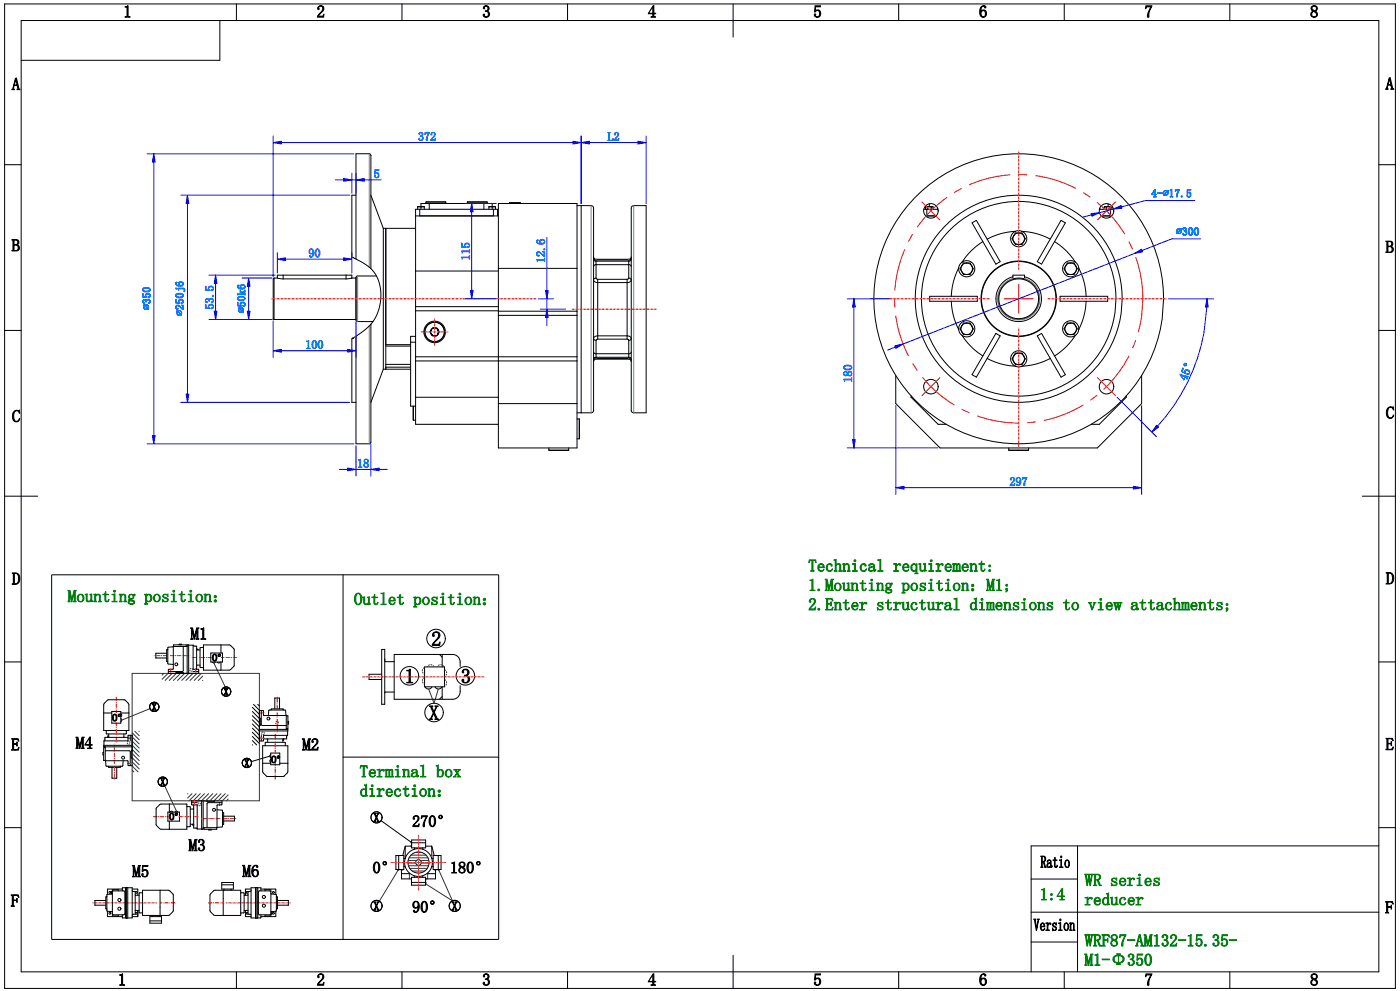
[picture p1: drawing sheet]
<svg xmlns="http://www.w3.org/2000/svg" width="420mm" height="297mm" viewBox="0 0 420 297" stroke-linecap="round" stroke-linejoin="round" font-family="sans-serif">
<defs><g id="words">
<g font-size="6.1">
<text x="129.4" y="193.5">2</text>
<text x="121.4" y="204.7">1</text>
<text x="138.2" y="204.7">3</text>
<text x="128.6" y="215.6">X</text>
</g>
<g font-size="5.1">
<text x="37.1" y="5.1">1</text>
<text x="95" y="5.1">2</text>
<text x="144.7" y="5.1">3</text>
<text x="194.4" y="5.1">4</text>
<text x="244" y="5.1">5</text>
<text x="293.7" y="5.1">6</text>
<text x="343.4" y="5.1">7</text>
<text x="393.1" y="5.1">8</text>
<text x="3.6" y="26.9">A</text>
<text x="415.7" y="26.7">A</text>
<text x="3.5" y="75.2">B</text>
<text x="415.7" y="75.7">B</text>
<text x="415.8" y="125.3">C</text>
<text x="3.6" y="126.4">C</text>
<text x="3.6" y="175.1">D</text>
<text x="415.8" y="175">D</text>
<text x="57.2" y="191.6">M1</text>
<text x="3.4" y="224.8">E</text>
<text x="22.8" y="224.3">M4</text>
<text x="90.7" y="224.8">M2</text>
<text x="415.7" y="224.7">E</text>
<text x="56.6" y="255">M3</text>
<text x="39.7" y="262.8">M5</text>
<text x="72.8" y="262.7">M6</text>
<text x="3.3" y="271.6">F</text>
<text x="415.6" y="273.6">F</text>
<text x="35.4" y="295.3">1</text>
<text x="95" y="295.3">2</text>
<text x="144.7" y="295.3">3</text>
<text x="194.4" y="295.3">4</text>
<text x="244" y="295.3">5</text>
<text x="293.7" y="295.3">6</text>
<text x="343.4" y="295.3">7</text>
<text x="393.1" y="295.3">8</text>
</g>
<text font-size="5.1" fill="#007f00" x="312" y="269.7">1:4</text>
<g font-size="4.9">
<text x="111.8" y="261.6">0°</text>
<text x="123.6" y="273.4">90°</text>
</g>
<g font-size="3.7">
<text x="112" y="246.2">X</text>
<text x="112" y="272.8">X</text>
<text x="135.5" y="272.8">X</text>
</g>
<g font-size="3.6" fill="#007fff">
<text x="125.4" y="42.1">372</text>
<text x="182.3" y="42.1">L2</text>
<text x="112.2" y="53.3">5</text>
<text x="92.6" y="77">90</text>
<text x="140.9" y="78" transform="rotate(-90 140.9 78)">115</text>
<text x="91.7" y="104.5">100</text>
<text x="255.5" y="114.6" transform="rotate(-90 255.5 114.6)">180</text>
<text x="355.8" y="114.3" transform="rotate(-68 355.8 114.3)">45°</text>
<text x="107.2" y="140">18</text>
<text x="302.9" y="145.5">297</text>
</g>
<g font-size="3">
<text x="67.1" y="208.3">X</text>
<text x="45.5" y="212.9">X</text>
<text x="73.3" y="229.7">X</text>
<text x="48" y="235.3">X</text>
</g>
<g font-size="2.9">
<text x="63.7" y="198.1">0°</text>
<text x="33.7" y="216.1">0°</text>
<text x="81.5" y="228.6">0°</text>
<text x="50.8" y="245.7">0°</text>
</g>
</g></defs>
<g fill="none" stroke="#000" stroke-width=".3">
<path d="M1.4 1.2h417.2v295h-417.2zM6.4 6.2h407.2v285.1h-407.2zM66 6.2v11.9h-59.6M70.9 1.2v5M120.6 1.2v5M170.3 1.2v5M219.9 1.2v9.9M269.6 1.2v5M319.3 1.2v5M368.9 1.2v5M1.4 49.4h5M106.8 58.5h-1.2v18.5l.2 .2a13.7 13.7 0 0 1 7.5 6.3 13.6 13.6 0 0 1-6.7 17.4l-1 .7v19h1.2"/>
<path d="M111.3 58.5l3.7 9.9M413.6 49.4h5M106.8 77.6v-31.5h4.1l.4 .5v33.9M115 68.4h9.7M115 68.4v42.3M115.7 68.4v42.3M124.7 64.7h24.8M125.3 62l2-.1v.8M125.3 62h1M125.3 62v.7M125.9 62.7v2M126.3 62h1"/>
<path d="M126.3 61.9v-.9h21.4v.9M126.3 62v.7M127.8 60.6h5.9M127.8 60.6v.4M128.8 61v1.7M133.7 60.6v.4M140.2 60.6v.4M140.2 60.6h6M145.2 61v1.7M146.2 60.6v.4M146.7 62h1M146.7 62l1.9-.1v.8"/>
<path d="M146.7 62v.7M147.7 62h.9M147.7 62v.7M148 62.7v2M149.3 64.7v-2h-24.6v64.5h24.8M149.5 61h23.6v73.2h-23.6zM152.9 60.8v.2M152.9 60.8h3.2M156.1 60.8v.2M173.1 61.6h4.4l.4 .3 .2 .5v60.6l-.2 .5-.4 .2h-4.4M174.3 61.6v62.1M178.1 77l.2 .5 .5 .2h9.8l.6-.2 .2-.5"/>
<path d="M178.1 77.7l.6 .6h10l.4-.2 .3-.4M178.1 79.9l.2-.4 .4-.2h10.1l.6 .6M178.1 77.4l.2 .4 .5 .1M178.8 77.9v5.5M178.8 77.9h9.8M188.6 77.9v5.5M189.4 77.4l-.3 .4-.5 .1M189.6 61.8l.5-.2h3.7v62.1h-3.8l-.4-.2-.2-.5v-60.6zM277.2 62.7h4.2M277.7 62h.5M277.7 62h2.2M277.7 62v.7"/>
<path d="M277.7 64.7h3.1M278 62.7v2M278.2 62v.7M278.8 61.9l-.6 .1M278.8 61.1v.8M278.8 61.9l.6 .1M279.4 62h.5M279.4 62v.7M279.9 62v.7M281.3 62.4v.3M288.5 79.7l-.5 .8 .5 .9M288.5 79.7l-.2 .8 .2 .9"/>
<path d="M288.6 78.6a2.42 2.42 0 0 1 3.7 1 2.42 2.42 0 0 1-1.9 3.3 2.42 2.42 0 0 1-2.8-2.6M288.6 78.6l-.7 .8-.3 .9M290 78.8h1l.5 .9M290 78.8h-1l-.5 .9M290 78.8l.9 .3 .6 .6M290 78.8l-.9 .3-.6 .6M291.5 79.7l.5 .8-.5 .9M291.5 79.7l.2 .8-.2 .9M291.6 66.8l1.3-.7 7.1 12.3-1.2 .8zM294.9 72.4l-3.4 2.6-2.9 3.6M304.1 70.7l-.5 .8 .5 .9M304.1 70.7l-.2 .8 .2 .9"/>
<path d="M304.1 72.4l.5 .9h1M304.1 72.4l.6 .6 .9 .3M304.6 69.3l1-.2 1 .2M304.6 69.3l-4.2 .7-4.3 1.7M304.6 69.3a2.42 2.42 0 0 0-.9 3.7 2.42 2.42 0 0 0 3.8 0 2.42 2.42 0 0 0-.9-3.7M305.6 69.8l.8 .2 .7 .7M305.6 69.8l-.9 .3-.6 .6M305.6 69.8h1l.5 .9M305.6 69.8h-1l-.5 .9M306.6 69.3l4.6 .8 3.9 1.6M307.1 70.7l.5 .8-.5 .9M307.1 72.4l-.5 .9h-1"/>
<path d="M307.1 70.7l.2 .8-.2 .9M307.1 72.4l-.7 .7-.8 .2M316.4 72.4l3.6 2.9 2.6 3.3M318.3 66.1l1.3 .7-7.1 12.4-1.3-.8zM319.7 79.7l-.5 .8 .5 .9M319.7 79.7l-.2 .8 .2 .9M321.2 78.8h1l.5 .9M321.2 78.8h-1l-.5 .9M321.2 78.8l.8 .2 .7 .7M321.2 78.8l-.8 .2-.7 .7M322.6 78.6l.7 .7 .3 1M322.6 78.6a2.42 2.42 0 0 0-3.6 1 2.42 2.42 0 0 0 1.9 3.3 2.42 2.42 0 0 0 2.7-2.6"/>
<path d="M322.7 79.7l.2 .8-.2 .9M322.7 79.7l.5 .8-.5 .9M329.8 62.7h4.3M329.9 62.4v.3M330.4 64.7h3.1M331.3 62h.6M331.3 62h2.3M331.3 62v.7M331.9 62v.7M332.4 61.9l-.5 .1M332.4 61.1v.8M332.4 61.9l.6 .1"/>
<path d="M333 62h.6M333 62v.7M333.2 62.7v2M333.6 62v.7M1.4 99h5M82.2 83.3l2.7 .3M82.2 95.8h24.6M82.2 83.3l-.2 .3v11.9l.2 .3M82.2 83.3v12.5M84.9 83.6h18.9M84.9 82.5v1.1M103.8 82.5v1.1"/>
<path d="M105.5 83.3h1.3M105.5 83.3l-1.7 .3M105.6 83.3v-.8h-22.4v.8M111.3 97.2v35.3l-.4 .5h-4.1v-32.2M112.9 82.7h-5.6l-.5 .5v12.8l.5 .4h4.6M124.7 91.9h24.8M124.7 81.2h24.8M124.7 93.1h24.8M129.1 99.5l.2 .7 .4 .4M129.1 99.5l.6 1.1M129.7 98.4l.6-.2 .7 .2M129.7 98.4l-.4 .4-.2 .7"/>
<path d="M129.7 98.4h1.3M129.7 98.4l-.6 1.1M131 98.4l.5 .4 .2 .7M131 98.4l.7 1.1M131.7 99.5l-.7 1.1M131.7 99.5l-.2 .7-.5 .4M149.5 80.4h23.6M149.5 93.3h23.6M149.5 94.5h23.6M178.8 83.4l.5 .3M178.8 83.4l-.5 .1-.2 .6 .4 .4 .8 .2h9.2l.6-.3 .3-.4-.3-.5-.5-.1M179.3 83.7h8.8"/>
<path d="M179.3 83.7v17.9M188.1 83.7v17.9M188.6 83.4l-.5 .3M278.9 88.8h14.3v1.5h-14.3zM285.4 90.3l.6 4.2 1.6 4.3M287.6 98.8l.3 1 .7 .7M287.6 80.3l-1.5 3.9-.7 4.6M287.6 98.8a2.42 2.42 0 0 1 2.8-2.7 2.42 2.42 0 0 1 1.9 3.4 2.42 2.42 0 0 1-3.7 1M288.5 99.4l.5 .9h1M288.5 97.7l-.5 .8 .5 .9M288.5 81.4l.5 .9h1M288.5 99.4l.6 .6 .9 .3"/>
<path d="M288.5 97.7l-.2 .8 .2 .9M288.5 81.4l.6 .6 .9 .3M290 96.8h1l.5 .9M290 96.8h-1l-.5 .9M290 96.8l.9 .3 .6 .6M290 96.8l-.9 .3-.6 .6M291.5 97.7l.5 .8-.5 .9M291.5 97.7l.2 .8-.2 .9M291.5 99.4l-.5 .9h-1M291.5 99.4l-.6 .6-.9 .3M291.5 81.4l-.5 .9h-1M291.5 81.4l-.6 .6-.9 .3"/>
<path d="M298.8 99.9l1.2 .8-7.1 12.3-1.3-.7zM303.9 82.9a6.8 6.8 0 0 0-3.9 10.6 6.8 6.8 0 0 0 11.2 0 6.8 6.8 0 0 0-3.9-10.6M303.9 83.6v-1.1h3.4v1.1M318 88.8h14.3v1.5h-14.3zM319.7 99.4l.5 .9h1M319.7 97.7l-.5 .8 .5 .9M319.7 81.4l.5 .9h1M319.7 99.4l.7 .7 .8 .2M319.7 97.7l-.2 .8 .2 .9M319.7 81.4l.7 .7 .8 .2M321.2 96.8h1l.5 .9M321.2 96.8h-1l-.5 .9"/>
<path d="M321.2 96.8l.8 .2 .7 .7M321.2 96.8l-.8 .2-.7 .7M322.7 97.7l.2 .8-.2 .9M322.7 99.4l-.7 .7-.8 .2M322.7 81.4l-.7 .7-.8 .2M322.7 97.7l.5 .8-.5 .9M322.7 99.4l-.5 .9h-1M322.7 81.4l-.5 .9h-1M323.6 80.3l1.6 4.3 .6 4.2M323.6 98.8a2.42 2.42 0 0 0-2.7-2.7 2.42 2.42 0 0 0-1.9 3.4 2.42 2.42 0 0 0 3.6 1M323.6 98.8l-.3 .9-.7 .8M325.8 90.3l-.7 4.6-1.5 3.9"/>
<path d="M413.6 99h5M115 110.7l-3.7 9.9M115 110.7h8.2M115.7 103.7h7.5M115.7 103.3h7.5M115.7 109.2h7.5M115.7 110h7.5M123.2 102.6h1.5M124.7 100.8h-1.5v20.9h1.5M124.7 108.2h48.4M124.7 106.9h48.4M124.7 119.1h24.8"/>
<path d="M129.7 100.6l.6 .2 .7-.2M129.7 100.6h1.3M178.1 108.4l.2-.5 .5-.3h9.8l.6 .3 .2 .5M178.1 105.5l.6 .5h10l.4-.1 .3-.4M178.1 107.6l.2-.4 .4-.1h10.1l.6 .5M178.8 102l-.6-.2-.1-.5 .5-.5 .7-.1h9.2l.6 .2 .3 .5-.3 .4-.5 .2M178.8 107.4l-.5 .1-.2 .5M178.8 102v5.4M178.8 107.4h9.8M179.3 101.6l-.5 .4M179.3 101.6h8.8M188.1 101.6l.5 .4"/>
<path d="M188.6 107.4l.5 .1 .3 .5M188.6 102v5.4M268.7 112.5v8.5l13.3 13.2h47.2l13.3-13.2v-8.5M273.3 118.6v.5l8.1 8.1h2.5M288.6 100.5l2.6 3.3 3.7 2.9M296.1 107.4l4 1.6 4.5 .8M304.1 106.7l-.2 .8 .2 .9M304.1 108.4l.6 .6 .9 .3M304.1 108.4l.5 .9h1M304.1 106.7l-.5 .8 .5 .9M304.6 109.8l1 .2 1-.2M304.6 109.8a2.42 2.42 0 0 1-.9-3.7 2.42 2.42 0 0 1 3.8 0 2.42 2.42 0 0 1-.9 3.7"/>
<path d="M305.6 105.8l-.9 .3-.6 .6M305.6 105.8l.8 .2 .7 .7M305.6 105.8h1l.5 .9M305.6 105.8h-1l-.5 .9M307.1 106.7l.5 .8-.5 .9M307.1 108.4l-.5 .9h-1M307.1 106.7l.2 .8-.2 .9M307.1 108.4l-.7 .7-.8 .2M311.2 100.7l1.3-.8 7.1 12.4-1.3 .7zM315.1 107.4l-4.3 1.7-4.2 .7M322.6 100.5l-2.9 3.6-3.3 2.6M337.9 118.6v.5l-8.1 8.1h-2.4"/>
<path d="M123.9 121.7l.1 4.2M124 125.9h.7M124 121.7v4.2M149.5 121h23.6M164.7 134.9h5.9M164.7 134.2v.7M170.6 134.2v.7M173.1 131.5h.7M173.1 125.6h.7M173.8 125.6v5.9M302.6 134.9h6M302.6 134.2v.7"/>
<path d="M308.6 134.2v.7M1.4 148.7h9.9M408.7 148.7h9.9M15.5 172.3h134.1v109.2h-134.1zM102.9 172.3v109.2M1.4 198.4h5M50 195.8h-3.2v1.4h3.2M50.3 194.6l-.3 .1v3.6l.3 .1M52 193.8l-1.7 .3v4.8l1.7 .2M53.7 193.3l.1-.2h.7v.2M55 193.8l-.1 7.3-.3 .2h-4.1M55.8 193.3h-3.7v.5"/>
<path d="M55.9 193.3v.5M56.1 193.8h-4.1v6.6l-1.4 .2-.1 1.2h9.1l-.1-1.2-1.6-.1v-7.1l.3 .2h.8v7M56.1 193.6h.1M56.2 193.3l-.1 8.5M56.6 193.3v8.5M59 194.7l1 .1M59 194.6h.4v.2M60 199.3l-1 .2M61 193.3l8.1 .1 1.2 1.3-.1 5-1.4 1.1h-7.8zM61 193.9l-1 .3v5.7l1 .3M66.3 193.3v2.4M66.3 198.4v2.4"/>
<path d="M114.5 194.6h.9v16.5h-.9zM115.4 198.1l.3 .2h2.6M127.4 199.9h5.9v5.9h-5.9zM131.8 196.1l.9 .9M132.7 196.1v3.8M138 198.4a2.28 2.28 0 0 0-2.2-2.3h-17.5v13.5h17.5a2.28 2.28 0 0 0 2.2-2.3v-1.8M413.6 198.4h5M31.1 213.7h2.4M31.3 210.8l1.3-1.1h4.7l1.2 1.1 .2 .4v7.7h-7.6v-7.7zM31.8 218.9l.2 1.1h5.8l.2-1.1M32.6 220l-.1 1M36.2 213.7h2.5"/>
<path d="M37.2 220l.1 1M52.8 201.8l.1-.3h2l.1 .3M57.9 201.3h1.7M75.7 217l2.1 2.1h8.6v-.4l-8.6-.1M75.7 212l2.1 2.1M75.7 213.2l2.1 2.1M75.7 214.5l2.1 2.1M75.7 215.7l2.1 2.1M75.7 218.2l2.1 2.1M75.7 219.5l2.1 2.1M76.1 211.1l1.7 1.8M77.3 211.1l.5 .5"/>
<path d="M77.8 215.2l.3 .2v1.9l-.3 .1M78.4 213v4.1l.2 .3h7.3M80.5 214.4l.3-1.6h4.7l.4 1.6M81.2 212.8l.2-.3h3.5l.2 .3M82.4 212.5l.1-3.3h1.4v3.3M85.9 214.5l.5 .1v3.7h-.5M85.9 214.4h-6.7l-.2-1.4h-1.2v9.1l1.2-.1 .1-1.6h7.2M85.9 214.4v4.2M86.1 218.6v.1M86.3 219.1v1.3M86.4 216.2h.2v.7l-.2 .1M114.5 202.1h-3.8v1.5h3.8"/>
<path d="M118.3 207.4h-2.7l-.2 .2M127.6 205.9l.4 .4 .6 .2 .6-.2 .4-.4M130.5 205.9l.5 .4 .5 .2 .6-.2 .4-.4M132.7 205.8v3.8M132.7 208.7l-.9 .9M31.1 225.5h-.2v.7l.2 .1M31.2 222h7.1l.1-1.6h1.2v9.1l-1.1-.1-.2-1.4h-6.7M31.2 222v1.4M31.4 223.8h.1M31.6 224.1l-.5 .1v3.7h.5M31.6 225h7.3l.2 .3v4.2M31.6 223.8v4.2"/>
<path d="M31.6 228l.4 1.6h4.7l.3-1.6M32.4 229.6l.2 .4h3.5l.1-.4M32.6 220.6h-.3v.4M33.6 230v3.2h1.4v-3.2M38.4 221h-6.9v.8l-.3 .2M39.1 220.4v1.6M39.6 225l-.2 .1v2l.2 .1M39.6 223.4h-8.5v.4h8.5M60.5 240v8.5h.4l.1-.3v-8.2M62.1 240l.1 .3h2l.1-.3M75.7 220.7l2.1 2.1M75.7 222l1.3 1.3"/>
<path d="M75.7 223.2l.1 .1M78.4 220.4v1.7M78.8 223.5h7.6l-.1 7.8-1.1 1.3-5 .1-1.3-1.1zM78.8 228.7h2.4M79.5 223.5l.2-1h5.7l.3 1M80.2 221.4l.1 1.1M80.9 226.6l-5.5 1.7M83.9 228.7h2.5M85 221.4l-.1 1.1M85.1 221.4v.5h-.2M86.3 220.4l-.3 .2v.8h-6.9M102.9 226.9h46.7"/>
<path d="M1.4 248h5M47 242.1l1.3-1.1h7.8v7.5l-8.1-.1-1.2-1.3zM50.8 241v2.4M50.8 246.1v2.4M56.1 241.6l1 .3v5.7l-1 .3M57.1 247l1 .1M57.5 240.6h1.7M57.7 247v.2h.4M58.1 241.2v7h.8l.3 .2M58.1 242.4l-1 .1M59.2 248.5h1.3M61 248.1h4.1"/>
<path d="M61.2 248.1l.1 .4h3.7v-.4M62.6 248.5v.2h.7l.1-.2M65.1 248.1v-6.7l1.4-.2 .1-1.2h-9.1v1.2l1.7 .1v7.2M65.1 242.7l1.7 .3-.1 4.7-1.6 .3M66.6 240.6h-4.2l-.2 .1-.1 7.4M66.8 243.4l.3 .2v3.5l-.3 .2M67.1 244.6l3.2 .1v1.3h-3.2M114.3 245.9l9 6.5M118.8 256.4h2.3v4.2h-2.3zM119.6 256.4v4.2M121.1 259.8h.4M121.1 257.2h.4"/>
<path d="M121.6 253.8l-.8 2.6M123.3 253.6l-1.7 .1v3.6M123.5 253.2l-.2 .3 .2 .4M123.5 252l-.2 .4 .2 .4M123.5 252.6h4.2M123.5 251.7h4.2v2.4h-4.2zM124.3 254.1v.4M126.9 254.1v.4M127.8 253.6h1.7v2.9M129.5 259.8h.4M129.5 257.2h.4M129.5 253.8l.8 2.6"/>
<path d="M129.9 256.4h2.4v4.2h-2.4zM131.5 256.4v4.2M323.3 253.5v37.8M413.6 248h5M413.6 253.5h-104.3v37.8M28.5 271.3h.1M28.5 271.3h3.2M31.7 269.9h-3.2v1.4M32.1 268.6l-.4 .2v3.6l.4 .1M32.2 273.1l1.5 .3M32.2 268.1l-.1 .1 .1 4.9M32.2 273.1l.1 1.6h4.4"/>
<path d="M33.7 267.3l.4-.3h3.1l.3 .3-.1 6.7-3.3 .2-.4-.4M33.7 267.2l-.3 .1v.5l.3 .1M33.7 267.8l-1.5 .3M35.5 266.7h-1.8v7.8h1.8M35.5 266.5v.5M35.5 274.2v.5M36.7 267v-.9h1.2v9h-1.2v-.9M36.7 266.5h-4.4l-.1 1.6M37.6 266.1v9M37.9 266.1l.4-.1v9.2h-.4M38.3 266.1h1.4v9h-1.4M39.7 266.9l.2 .3h.7v6.8h-.7l-.2 .3"/>
<path d="M39.7 266.5h1.6v1.8M40.6 268.2l1.1 .1M40.6 273.5l.3-.1 .2 .3-.2 .3-.3-.1M40.6 267.3l.3-.1 .2 .3-.2 .2-.3-.1M41.3 272.9v1.8h-1.6M41.7 272.9l-1.1 .1M42.8 267.5l-1.1 .2v5.7l1.1 .3M42.8 266.8l8 .1 1.2 1.3-.1 5-1.4 1.2h-7.7zM45 274.7h3.5v2h-3.5zM45 276h3.5M45.7 274.4v.3M47.8 274.4v.3"/>
<path d="M48 266.8v7.6M64 267l.5-.2h7.7v7.6h-7.7l-.4-.2-1.1-1.3v-4.7zM66.5 264.5h3.5v2h-3.5zM66.5 265.2h3.5M67 266.8v7.6M67.2 266.5v.3M69.3 266.5v.3M72.2 267.5l1 .2v5.7l-1 .3M73.2 272.9l1.2 .1M73.6 272.9l.1 1.8h1.6M74.3 273.6l-.3-.2-.2 .3 .2 .3 .3-.1M74.3 267.3l-.3-.1-.1 .3 .1 .2 .3-.1"/>
<path d="M74.4 268.2l-1.2 .1M75.3 266.9l-.2 .3h-.7v6.8h.7l.2 .3M75.3 266.5h-1.6l-.1 1.8M76.7 266.1h-1.4v9h1.4M77.1 266h-.4v9.2l.4-.1M77.3 266.1v9M78.3 267v-.9h-1.2v9h1.1l.1-.9M78.3 266.5h4.4v1.6M79.5 266.5v.5M79.5 274.2v.5M79.5 266.7h1.8v7.8h-1.8M81.3 267.3l-.4-.3h-3.1l-.3 .3 .1 6.7 3.3 .2 .4-.4"/>
<path d="M81.3 267.8l1.5 .3M81.3 273.3l.2 .1 .1 .5-.3 .1M82.7 273.1v1.6h-4.4M82.8 273.1l-1.5 .3M82.8 268.1l.1 .1-.1 4.9M82.9 268.6l.3 .2v3.6l-.3 .1M83.2 271.3h3.3M83.2 269.9h3.3v1.4M86.5 271.3h.1M119.1 260.6l.3 .2 .4-.2M120.2 260.6l.4 .2 .4-.2M120.4 260.7l.1 2.7h2.8"/>
<path d="M120.4 261.8h2.4M123.5 262.9h4.1v2.4h-4.1zM123.5 264.5h4.1M124.3 262.5v.4M126.8 262.5v.4M127.6 263.1l.2 .4-.2 .4M127.6 264.2l.2 .4-.2 .4M128.3 261.8h2.3M130.1 260.6l.4 .2 .4-.2M130.7 260.7l-.1 2.7h-2.8M131.2 260.6l.4 .2 .4-.2M309.3 273.4h104.3"/>
<path d="M309.3 263.4h14M70.9 291.3v4.9M120.6 291.3v4.9M170.3 291.3v4.9M219.9 286.3v9.9M269.6 291.3v4.9M309.3 282.3h14M319.3 291.3v4.9M368.9 291.3v4.9"/>
<circle cx="279.3" cy="63.2" r="2.17"/>
<circle cx="332" cy="63.2" r="2.17"/>
<circle cx="130.4" cy="99.5" r="2.88"/>
<circle cx="130.4" cy="99.5" r="2.98"/>
<circle cx="130.4" cy="99.5" r="3.2"/>
<circle cx="305.6" cy="89.5" r="11.3"/>
<circle cx="305.6" cy="89.5" r="31"/>
<circle cx="305.6" cy="89.5" r="6"/>
<circle cx="305.6" cy="89.5" r="29.2"/>
<circle cx="305.6" cy="89.5" r="43.5"/>
<circle cx="305.6" cy="89.5" r="6.2"/>
<circle cx="305.6" cy="89.5" r="11.2"/>
<circle cx="279.3" cy="115.9" r="2.17"/>
<circle cx="332" cy="115.9" r="2.17"/>
<circle cx="52.9" cy="199.1" r=".43"/>
<circle cx="80.5" cy="215.4" r=".43"/>
<circle cx="36.9" cy="227.1" r=".43"/>
<circle cx="64.2" cy="242.7" r=".43"/>
<circle cx="125.5" cy="258.5" r="4.2"/>
<circle cx="125.5" cy="258.5" r=".83"/>
<circle cx="125.5" cy="258.5" r="3.2"/>
<circle cx="33" cy="273.7" r=".28"/>
<circle cx="33" cy="267.5" r=".28"/>
<circle cx="35.8" cy="272.3" r=".46"/>
<circle cx="35.8" cy="269.7" r=".46"/>
<circle cx="79.2" cy="271.4" r=".46"/>
<circle cx="79.2" cy="268.8" r=".46"/>
<circle cx="82" cy="273.7" r=".28"/>
<circle cx="82" cy="267.5" r=".28"/>
</g>
<path d="M110.8 46.1v34M177.3 61.6v62.1M178.8 77.7v.2M188.6 77.7v.2M190.1 61.6v62.1M107.3 82.7v13.7M110.8 97.7v35.3M307.3 83.5a6.3 6.3 0 0 1 4.4 7.9 6.3 6.3 0 0 1-8 4.2 6.3 6.3 0 0 1-4.1-8l.7-1.4 .9-1.2 1.3-1 1.4-.5M178.8 107.4v.2M188.6 107.4v.2" fill="none" stroke="#808080" stroke-width=".3"/>
<g fill="none" stroke="#f00" stroke-width=".3" stroke-dasharray=".7 .1 .1 .1" stroke-linecap="butt">
<path d="M126.3 99.5h3.4M130.4 98.8v-3.4M131 99.5h3.5M160.9 89.5h-79.6M197 92.7h-25.5M261.3 89.5h35.6M305.6 80.9v-35.7M314.3 89.5h35.6M130.4 103.6v-3.5M305.6 133.9v-35.7M108.7 202.9h36.7M117.2 258.5h7.5"/>
<path d="M125.5 257.7v-7.5M126.4 258.5h7.5M125.5 266.8v-7.5"/>
</g>
<g fill="none" stroke="#00f" stroke-width=".3">
<path d="M44.1 46.1h62.1M46.1 48.6v81.9M54.3 58.5h50.6M82 40.8v42.2M84.4 42.7h87.5M100.6 53.9h2.5M105.6 51.9v6M105.6 53.9h1.2M106.8 51.9v6M109.3 53.9h5.1M174.3 40.8v20.2M176.8 42.7h14.6"/>
<path d="M193.8 40.8v20.2M56.2 61v57.1M83.2 75.7v6.1M85.7 77.7h17.4M105.6 75.7v6.1M139.5 61h9.4M141.5 63.5v23.6M164.1 71.2v15.9M327.5 64.4l-2.4 .6M334.1 62.6l-4.2 1.2M340.3 76l-69.4 27.1M358.4 60.1h-14.8l-7.1 1.9"/>
<path d="M360.2 71.6h-8.6l-9 3.5M62.7 95.8h18.9M62.7 82.5h19.9M64.7 84.9v8.4M72.6 83.3h9M74.6 85.8v7.5M82 96.1v11M106.8 96.4v10.7M139.5 89.5h9.4M161.5 89.5h4.6M162.1 92.7h7.6M164.1 89.5v3.2"/>
<path d="M164.1 95.2v2.4M254.2 89.5h12.7M256.2 92v39.8M350.6 89.5h13.5M362.1 92a56.5 56.5 0 0 1-14.8 35.7M84.4 105.1h19.9M268.6 104l-2.3 .9M335.1 119.1l11.9 11.8M44.1 133h62.1M54.3 120.6h50.6M106.8 133.6v9.1M111.3 133.1v9.6"/>
<path d="M254.2 134.2h27.2M268.7 121.6v26.6M342.5 121.6v26.6M101.8 140.7h2.5M113.7 140.7h2.5M271.2 146.2h68.8"/>
</g>
<g fill="#00f" stroke="#00f" stroke-width=".3">
<path d="M191.4 42.3l2.4 .4-2.4 .5z" fill-rule="evenodd"/>
<path d="M174.3 42.7l2.5-.4v.9z" fill-rule="evenodd"/>
<path d="M74.2 93.3h.8l-.4 2.5z" fill-rule="evenodd"/>
<path d="M74.6 83.3l.4 2.5h-.8z" fill-rule="evenodd"/>
<path d="M64.3 93.3h.8l-.4 2.5z" fill-rule="evenodd"/>
<path d="M64.7 82.5l.4 2.4h-.8z" fill-rule="evenodd"/>
<path d="M83.2 77.7l2.5-.4v.8z" fill-rule="evenodd"/>
<path d="M103.1 77.3l2.5 .4-2.5 .4z" fill-rule="evenodd"/>
<path d="M82 105.1l2.4-.4v.8z" fill-rule="evenodd"/>
<path d="M104.3 104.7l2.5 .4-2.5 .4z" fill-rule="evenodd"/>
<path d="M171.9 42.3l2.4 .4-2.4 .5z" fill-rule="evenodd"/>
<path d="M82 42.7l2.4-.4v.9z" fill-rule="evenodd"/>
<path d="M164.1 92.7l.4 2.5h-.9z" fill-rule="evenodd"/>
<path d="M163.6 87.1h.9l-.4 2.4z" fill-rule="evenodd"/>
<path d="M141.5 61l.4 2.5h-.8z" fill-rule="evenodd"/>
<path d="M141.1 87.1h.8l-.4 2.4z" fill-rule="evenodd"/>
<path d="M103.1 53.5l2.5 .4-2.5 .4z" fill-rule="evenodd"/>
<path d="M106.8 53.9l2.5-.4v.8z" fill-rule="evenodd"/>
<path d="M104.3 140.3l2.5 .4-2.5 .4z" fill-rule="evenodd"/>
<path d="M111.3 140.7l2.4-.4v.8z" fill-rule="evenodd"/>
<path d="M56.2 58.5l.5 2.5h-.9z" fill-rule="evenodd"/>
<path d="M55.8 118.1h.9l-.5 2.5z" fill-rule="evenodd"/>
<path d="M46.1 46.1l.4 2.5h-.8z" fill-rule="evenodd"/>
<path d="M45.7 130.5h.8l-.4 2.5z" fill-rule="evenodd"/>
<path d="M268.7 146.2l2.5-.4v.8z" fill-rule="evenodd"/>
<path d="M340 145.8l2.5 .4-2.5 .4z" fill-rule="evenodd"/>
<path d="M255.8 131.8h.8l-.4 2.4z" fill-rule="evenodd"/>
<path d="M256.2 89.5l.4 2.5h-.8z" fill-rule="evenodd"/>
<path d="M268.5 103.6l2.4-.5-2.1 1.3z" fill-rule="evenodd"/>
<path d="M340.3 76l2.2-1.3 .3 .8z" fill-rule="evenodd"/>
<path d="M327.3 64l2.6-.2-2.3 1z" fill-rule="evenodd"/>
<path d="M334.1 62.6l2.2-1 .3 .8z" fill-rule="evenodd"/>
<path d="M347 127.4l.6 .6-2 1.5z" fill-rule="evenodd"/>
<path d="M362.1 89.5l.4 2.5h-.9z" fill-rule="evenodd"/>
</g>
<path d="M130.1 99.5h.6M130.4 99.2v.6M301.3 89.5h8.7M305.6 85.2v8.7M125.1 258.5h.9M125.5 258.1v.8M27.7 270.6h19.3M67.8 270.6h19.5" fill="none" stroke="#f00" stroke-width=".3"/>
<g fill="#007fff" stroke="#007fff" stroke-width=".3">
<path d="M71.6 92.2h.9l.4 .2 .1 .5-.1 .8-.1-.2-.5 .2-.5-.2zM71.8 92.5l.9 .9-.4 .2-.4-.2-.2-.4zM71.9 92.4l.9 .9 .1-.3-.1-.5-.4-.2zM71.3 90.6v1.1h1.1l-.2-.6 .5-.3 .7 .3v.4l-.5 .1v.2l.6-.3-.1-.7-.8-.2-.5 .4 .2 .6h-.8l-.1-1zM71.4 89l-.2 .6 .6 .5h1.2l.5-.5-.1-.4-.4-.3-.9-.1zM71.4 89.2v.4l.6 .3 1-.1 .4-.3-.1-.3-.6-.2zM72 87.1l.6 .6 .9-.7v.5l-.1-.1-.7 .4 .3 .3 .5-.2v.5l-.2-.2h-1.9l-.1 .3-.1-.4h1.6l-.6-.6-.2 .1zM71.4 85.5l-.1 .6 .6 .5h1.1l.5-.4-.1-.7-.7-.2-.6 .4 .3 .7-.7-.1-.4-.4 .4-.4zM72.3 85.7l-.1 .3 .4 .4 .8-.4-.2-.4z" fill-rule="evenodd"/>
<path d="M61.6 91.2l.2 .1v1l1 .1a.69 .69 0 0 1 .1-1.1 .69 .69 0 0 1 1 .3 .69 .69 0 0 1-.5 .9v-.2h.3a.55 .55 0 0 0 .2-.8 .55 .55 0 0 0-.9 0 .55 .55 0 0 0-.4 .4 .55 .55 0 0 0 .3 .6l-1.3-.1zM61.8 89.6l.5-.1 .4 .4a.67 .67 0 0 1 .7-.6 .67 .67 0 0 1 .6 .7 .67 .67 0 0 1-.6 .7l.1-.2h.3a.58 .58 0 0 0-.3-1 .58 .58 0 0 0-.7 .8 .56 .56 0 0 0-.5-.6 .56 .56 0 0 0-.6 .5l.1 .3h.5a.38 .38 0 0 1-.6 .2 .38 .38 0 0 1-.1-.5zM63.7 88.7a.2 .2 0 0 1 .4 0 .2 .2 0 0 1-.4 0zM61.6 85.8h.2v1l1 .1a.69 .69 0 0 1 .1-1.1 .69 .69 0 0 1 1 .3 .69 .69 0 0 1-.5 1v-.3l.3 .1a.55 .55 0 0 0 .2-.8 .55 .55 0 0 0-.9-.1 .55 .55 0 0 0-.4 .5 .55 .55 0 0 0 .3 .5l-1.3-.1z" fill-rule="evenodd"/>
<path d="M161 77.8h2.2l.2-.4v1l-.3-.4h-1.7l-.2 .4zM161.1 75.6a1.16 1.16 0 0 1 1.7 .7l.4 .4v-1l-.4-.3 .6 .1v1.3l-.7-.4a1.03 1.03 0 0 0-1.6-.4 .5 .5 0 0 0 .7 .5v.1a.45 .45 0 0 1-.6 .2 .45 .45 0 0 1-.2-.6zM163.1 74.7a.2 .2 0 0 1 .4 0 .2 .2 0 0 1-.4 0zM162.1 72.1a.57 .57 0 0 0 .6 .8 .57 .57 0 0 0 .4-.9zM161.1 72l.3-.1-.2 .2a.4 .4 0 0 0-.2 .6 .4 .4 0 0 0 .5 .2h.7a.73 .73 0 0 1 .1-1.1 .73 .73 0 0 1 1.1 .2 .73 .73 0 0 1-.4 1.1 1.26 1.26 0 0 1-1.3 .1 1.26 1.26 0 0 1-.7-1.1z" fill-rule="evenodd"/>
<path d="M53 93.1h.9l.4 .2 .2 .4-.1 .9-.2-.2-.5 .1-.5-.2zM53.3 93.4l.8 .9-.3 .1-.5-.2zM53.4 93.2l.9 1 .1-.4-.1-.4-.4-.3zM52.9 91.6l-.2 .6 .3 .4h.5l-.7-.4 .1-.4 .5-.1 1.6 1v-1.2l-.6-.1 .4 .3v.9l-1.2-1zM52.7 89.7v1.1l1.2 .1-.2-.7 .4-.3 .8 .3-.1 .5h-.4v.2l.6-.3-.1-.7-.8-.2-.6 .4 .3 .7-.9-.1v-.9zM52.9 88.2l-.2 .6 .6 .4h1.1l.6-.5-.1-.4-.5-.3-.8-.1zM52.9 88.4l-.1 .3 .7 .3 1-.1 .4-.3-.2-.3-.5-.1zM53.4 86.4l.1 .5 .2-.3h1.5l.2 .4-.3 .3 .3-.1-.2-.8zM52.7 86.5a.2 .2 0 0 0 .4 0 .2 .2 0 0 0-.4 0zM52.9 84.6l-.2 .6 .6 .5h1.1l.6-.4-.2-.7-.7-.2-.6 .5 .4 .6h-.7l-.4-.4 .3-.5zM53.8 84.8l-.1 .4 .4 .3 .8-.3-.2-.5z" fill-rule="evenodd"/>
<path d="M43.1 91.3h.9l.4 .2 .2 .5-.1 .8-.2-.2-.5 .2-.5-.2zM43.3 91.6l.9 .9-.4 .2-.4-.2zM43.5 91.5l.8 1 .2-.4-.1-.5-.4-.2zM42.9 90l-.1 .5 .3 .4 .3-.2h-.4l-.1-.4 .4-.3 .3 .1 .3 .4 .2-.5h.6l.3 .5-.5 .4h.3l.3-.3-.1-.6-.4-.3-.5 .1-.3 .4-.3-.4zM42.8 88v1.1h1.2l-.3-.6 .5-.3 .8 .3-.1 .4h-.4v.3l.5-.3v-.7l-.9-.3-.5 .4 .2 .7h-.8v-1zM42.9 86.5v.6l.7 .4 1-.1 .5-.5-.3-.5-.5-.2h-.8zM43 86.6v.5l.6 .2 .9-.1 .5-.3-.2-.3-.5-.2z" fill-rule="evenodd"/>
<path d="M353.2 68.8l.4-.3 .6 .2 .2-.1-.1 1.1-.4 .3-.7-.2-.2 .2zM353.2 68.8l.4-.2 .5 .2-.9 .9-.1-.4zM353.3 69.8l.4 .1 .4-.1 .3-.4-.1-.5zM355 68.4l-.1 .4 .3-.5 .5 .2v.5l-.5 .3 .5 .2 .1 .5-.3 .4-.4-.1-.1-.4-.2 .3 .4 .3h.4l.5-.5-.1-.5-.4-.2 .3-.3 .1-.4-.4-.4zM356.9 68.3l-.3 .5-.1 .9 .3 .6 .5 .2 .5-.5v-1.1l-.4-.6zM357.1 68.3l-.4 1.3 .2 .6 .3 .2 .3-.4 .1-.9-.2-.6zM358.6 68.3l-.3 .6v1l.3 .5 .5 .1 .4-.5 .1-1.1-.4-.6zM358.8 68.4l-.3 1.2 .1 .6 .4 .2 .3-.4v-.9l-.1-.6z" fill-rule="evenodd"/>
<path d="M346.5 56.8l-1 1.5h.9v.6l-.4 .1h.9l-.3-.2v-.4l.4-.1h-.4zM346.3 57.1l.1 1.2h-.8zM347.2 57.8l1.5 .1zM349.2 57.3l.4-.2 .6 .2 .2-.2-.1 1.2-.4 .2-.7-.1-.2 .1zM349.2 57.4l.4-.2 .6 .2-1 .8-.1-.4zM349.3 58.3l.4 .2 .4-.2 .3-.3-.1-.5zM351 56.9l.6-.1v2l.3 .2h-.9l.4-.2v-1.7zM352.6 56.8v.5l.3-.3h.7l-.6 1.5-.1 .5 .2 .1 .2-1.1 .5-1.2zM354.3 58.9a.2 .2 0 0 0 .4 0 .2 .2 0 0 0-.4 0zM356.2 56.8l-.1 1.2 .7-.3 .3 .7-.4 .6-.4-.2-.1-.4-.2 .3 .3 .3h.6l.3-.3 .1-.6-.5-.5-.6 .2 .1-.8h.9l.1-.2z" fill-rule="evenodd"/>
</g>
<path d="M342.9 89.5a37.3 37.3 0 0 0-54.4-33.1 37.3 37.3 0 0 0-4.4 63.5 37.3 37.3 0 0 0 58.4-25.2l.4-5.2" fill="none" stroke="#f00" stroke-width=".3" stroke-dasharray="12.7 2.5 2.5 2.5" stroke-linecap="butt"/>
<path d="M282 66l-5.5-5.5M329.2 66l5.5-5.5M282 113.1l-5.5 5.5M329.2 113.1l5.5 5.5" fill="none" stroke="#f00" stroke-width=".3" stroke-dasharray="12.6 2.5 2.5 2.5" stroke-linecap="butt"/>
<g fill="#007f00" stroke="#007f00" stroke-width=".3">
<path d="M325.4 262h.7l-.2 .3 .3 2.2 .4-1.7-.3-.8h.7l-.2 .3 .3 2.1 .4-2.1-.2-.3h.6l-.3 .3-.5 3.1-.4-2.1-.6 2.1zM328.1 262h1.1a.84 .84 0 0 1 1 .7 .84 .84 0 0 1-.7 1l.6 1.5 .3 .2h-.6l-.6-1.7h-.5v1.5l.3 .2h-.9l.3-.3v-2.8zM328.7 262.2v1.4h.4a.75 .75 0 0 0 .7-1 .75 .75 0 0 0-1.1-.4z" fill-rule="evenodd"/>
<path d="M333.6 263.4l1.4-.3 .1 .7a.7 .7 0 0 0-.7-.5 .7 .7 0 0 0-.7 .5l.7 .4a.7 .7 0 0 1 .7 .9 .7 .7 0 0 1-1.1 .3h-.6v-.7a.78 .78 0 0 0 .7 .6 .78 .78 0 0 0 .8-.5l-.7-.4a.65 .65 0 0 1-.6-.3 .65 .65 0 0 1 0-.7zM336.4 263.4l-.3 .8h1.3l-.3-.8zM336.1 263.5l.9-.3a.95 .95 0 0 1 .8 1.1h-1.7a.82 .82 0 0 0 .6 .9 .82 .82 0 0 0 1-.4 1.05 1.05 0 0 1-1.6 .4 1.05 1.05 0 0 1-.1-1.6zM338.2 263.2l.9-.1v.7a.7 .7 0 0 1 .5-.7 .7 .7 0 0 1 .8 .4l-.3 .2-.1-.3a.58 .58 0 0 0-.9 .5v1.3l.6 .2h-1.5l.6-.3v-1.7zM341.1 263.2l.9-.2v2.2l.6 .2h-1.5l.6-.3v-1.7zM341.6 262.2a.28 .28 0 0 1 .5 0 .28 .28 0 0 1-.5 0zM344 263.4l-.2 .8h1.2l-.3-.8zM343.7 263.5l.9-.3a.95 .95 0 0 1 .8 1.1h-1.6a.82 .82 0 0 0 .5 .9 .82 .82 0 0 0 1-.4 1.05 1.05 0 0 1-1.5 .4 1.05 1.05 0 0 1-.2-1.6zM346.3 263.4l1.4-.3 .1 .7a.7 .7 0 0 0-.7-.5 .7 .7 0 0 0-.7 .5l.8 .4a.7 .7 0 0 1 .6 .9 .7 .7 0 0 1-1.1 .3h-.5l-.1-.7a.78 .78 0 0 0 .7 .6 .78 .78 0 0 0 .8-.5l-.7-.4a.65 .65 0 0 1-.6-.3 .65 .65 0 0 1 0-.7z" fill-rule="evenodd"/>
<path d="M325.5 269l.9-.1v.7a.7 .7 0 0 1 .5-.7 .7 .7 0 0 1 .8 .4l-.3 .1-.1-.2a.58 .58 0 0 0-.8 .5l-.1 1.3 .6 .2h-1.5l.6-.3v-1.7zM328.8 269.2l-.3 .8h1.3l-.3-.8zM328.5 269.3l.9-.4a.95 .95 0 0 1 .8 1.2h-1.7a.82 .82 0 0 0 .6 .9 .82 .82 0 0 0 1-.4 1.05 1.05 0 0 1-1.6 .4 1.05 1.05 0 0 1-.1-1.6zM331.3 269.3a.96 .96 0 0 0-.3 1.1 .96 .96 0 0 0 .9 .6l.4-.5v-1.1l-.5-.3zM331.9 267.8l.7-.2v3.2l.3 .3-.6 .1v-.4a.89 .89 0 0 1-1.2 .3 .89 .89 0 0 1-.3-1.2 .88 .88 0 0 1 .5-.9 .88 .88 0 0 1 1 .2v-1.2zM333.1 269l.6-.1v1.6a.56 .56 0 0 0 .5 .5 .56 .56 0 0 0 .6-.5v-1.3l-.3-.2 .6-.1v1.9l.3 .3-.6 .1v-.4a.72 .72 0 0 1-.8 .4 .72 .72 0 0 1-.6-.7v-1.3zM336.1 269.3a.74 .74 0 0 1 .9-.5 .74 .74 0 0 1 .6 .9l-.3-.3a.45 .45 0 0 0-.4-.5 .45 .45 0 0 0-.5 .4 .96 .96 0 0 0-.2 1.3 .96 .96 0 0 0 1.1 .4l.4-.5a.99 .99 0 0 1-1.4 .7 .99 .99 0 0 1-.4-1.5zM339 269.2l-.3 .8h1.3l-.3-.8zM338.7 269.3l.8-.4a.95 .95 0 0 1 .8 1.2h-1.6a.82 .82 0 0 0 .6 .9 .82 .82 0 0 0 1-.4 1.05 1.05 0 0 1-1.6 .4 1.05 1.05 0 0 1-.1-1.6zM340.8 269l.8-.1v.7a.7 .7 0 0 1 .6-.7 .7 .7 0 0 1 .7 .4l-.2 .1-.1-.2a.58 .58 0 0 0-.9 .5l-.1 1.3 .7 .2h-1.5l.6-.3v-1.7z" fill-rule="evenodd"/>
<path d="M325.4 280.1h.7l-.2 .3 .3 2.2 .4-1.7-.3-.8h.7l-.2 .3 .3 2.1 .4-2.1-.2-.3h.6l-.3 .3-.5 3.1-.4-2.1-.6 2.1zM328.1 280.1h1.1a.84 .84 0 0 1 1 .7 .84 .84 0 0 1-.7 1l.6 1.5 .3 .2h-.6l-.6-1.7h-.5v1.5l.3 .2h-.9l.3-.3v-2.8zM328.7 280.3v1.4h.4a.75 .75 0 0 0 .7-1 .75 .75 0 0 0-1.1-.4zM330.6 280.1h2.1l.2 .7-.7-.5h-1v1.4l.9-.1 .3-.4v1.2l-.3-.6h-.9v1.5l.3 .2h-.9l.3-.3v-2.8zM333.8 281.9a.76 .76 0 0 0-.4 1 .76 .76 0 0 0 1 .5 .76 .76 0 0 0 .5-1l-.7-.5zM333.6 280.3a.9 .9 0 0 1 1.4 0 .9 .9 0 0 1-.4 1.4 .96 .96 0 0 1 .4 1.5 .96 .96 0 0 1-1.5 0 .96 .96 0 0 1 .4-1.5l-.6-.6zM333.7 280.4a.7 .7 0 0 0 .2 1 .7 .7 0 0 0 1-.1 .7 .7 0 0 0-.2-1 .7 .7 0 0 0-1 .1zM336 280.1h1.8a6.9 6.9 0 0 0-1 3.4l-.3-.1v-.7l1-2.3-1.1 .1-.5 .5zM338.3 281.7h2.2v.1h-2.2zM341.7 280.2l.3-.1 .8 3.1 .3 .3h-.9l.3-.2-.3-1h-.8l-.2 .9 .2 .3h-.7l.2-.3zM341.8 280.5l-.4 1.6h.8zM343.2 280.1h.6l.6 2.7 .6-2.7h.7l-.3 .3v2.9l.3 .2h-.9l.3-.2v-2.7l-.7 2.9-.8-2.8v2.6l.2 .2h-.6l.3-.2v-2.9zM346.3 280.4l.9-.3v3.1l.6 .3h-1.5l.6-.4v-2.4zM348.8 280.4a.85 .85 0 0 1 1.4 0 .85 .85 0 0 1-.5 1.3 .95 .95 0 0 1 .5 1.6 .95 .95 0 0 1-1.6-.6l.3-.1 .1 .4a.56 .56 0 0 0 .6 .5 .56 .56 0 0 0 .5-.6l-.2-.9-.7-.2a.78 .78 0 0 0 .8-.7 .78 .78 0 0 0-.6-.9 .45 .45 0 0 0-.4 .7l-.1 .1a.35 .35 0 0 1-.3-.2 .35 .35 0 0 1 .2-.4zM351.3 280.4a1.01 1.01 0 0 1 1.6 .2 1.01 1.01 0 0 1-.6 1.5l-1 1.1h1.3l.4-.5-.1 .8h-1.8l.3-.7a2.25 2.25 0 0 0 1.2-2.3 .63 .63 0 0 0-.9-.1 .63 .63 0 0 0-.2 .8l-.4-.1zM353.5 281.7h2.2v.1h-2.2zM356.5 280.4l.8-.3 .1 3.1 .5 .3h-1.4l.5-.4v-2.4zM359 280.1h1.6l-.1 .3h-1.4l-.1 1.3a.98 .98 0 0 1 1.4-.1 .98 .98 0 0 1 .2 1.4 .87 .87 0 0 1-1.1 .7 .87 .87 0 0 1-.6-1.1h.2l.1 .3a.41 .41 0 0 0 0 .5 .41 .41 0 0 0 .6 0 .91 .91 0 0 0 .6-1.1 .91 .91 0 0 0-1.1-.6l-.4 .2zM361.3 283.3a.3 .3 0 0 1 .6 0 .3 .3 0 0 1-.6 0zM364.1 280.4a.85 .85 0 0 1 1.3 0 .85 .85 0 0 1-.4 1.3 .95 .95 0 0 1 .5 1.6 .95 .95 0 0 1-1.6-.6l.3-.1 .1 .4a.56 .56 0 0 0 .6 .5 .56 .56 0 0 0 .5-.6l-.2-.9-.7-.2a.78 .78 0 0 0 .8-.7 .78 .78 0 0 0-.6-.9 .45 .45 0 0 0-.4 .7l-.1 .1a.35 .35 0 0 1-.4-.2 .35 .35 0 0 1 .3-.4zM366.6 280.1h1.6v.3h-1.5v1.3a.98 .98 0 0 1 1.4-.1 .98 .98 0 0 1 .1 1.4 .87 .87 0 0 1-1 .7 .87 .87 0 0 1-.7-1.1h.2l.1 .3a.41 .41 0 0 0 0 .5 .41 .41 0 0 0 .6 0 .91 .91 0 0 0 .6-1.1 .91 .91 0 0 0-1.1-.6l-.4 .2zM368.8 281.7h2.2v.1h-2.2z" fill-rule="evenodd"/>
<path d="M325.4 285.9h.6l.6 2.7 .6-2.7h.7l-.3 .3v2.9l.3 .2h-.9l.3-.2v-2.7l-.7 2.9-.8-2.8v2.6l.2 .2h-.6l.3-.2v-2.9zM328.5 286.2l.9-.3v3l.6 .4h-1.5l.6-.4v-2.4zM330.6 287.5h2.2v.1h-2.2zM334.2 286.7l1.2-.4-.4-.4h1.1l-.3 .1a.41 .41 0 0 0 .2 .4 .41 .41 0 0 0 .4 0 1.15 1.15 0 0 1 .8 1.4 1.15 1.15 0 0 1-1.5 .8l.4 .4h-1.1l.4-.4a1.16 1.16 0 0 1-1.3-.5 1.16 1.16 0 0 1 .1-1.4zM335.7 286.5v1.9a1 1 0 0 0 1.2-1 1 1 0 0 0-1.2-.9zM334.5 286.7l-.2 .5a.94 .94 0 0 0 .1 1 .94 .94 0 0 0 1 .2v-1.9zM338.6 286.2a.85 .85 0 0 1 1.4 0 .85 .85 0 0 1-.4 1.3 .95 .95 0 0 1 .4 1.6 .95 .95 0 0 1-1.6-.6l.4-.1v.4a.56 .56 0 0 0 .6 .5 .56 .56 0 0 0 .5-.6l-.1-.9-.7-.2a.78 .78 0 0 0 .7-.7 .78 .78 0 0 0-.6-.9 .45 .45 0 0 0-.4 .7l-.1 .1a.35 .35 0 0 1-.3-.3 .35 .35 0 0 1 .2-.3zM341.2 285.9h1.6l-.1 .3h-1.4l-.1 1.3a.98 .98 0 0 1 1.4-.1 .98 .98 0 0 1 .2 1.4 .87 .87 0 0 1-1.1 .7 .87 .87 0 0 1-.6-1.1h.2l.1 .3a.41 .41 0 0 0 0 .5 .41 .41 0 0 0 .6 0 .91 .91 0 0 0 .6-1.1 .91 .91 0 0 0-1.1-.6l-.4 .2zM344.2 286.2a2.45 2.45 0 0 0 .3 3 2.42 2.42 0 0 0 .3-3l-.3-.2zM343.8 286.2a1.01 1.01 0 0 1 1.3-.1 1.01 1.01 0 0 1 .4 1.2 1.39 1.39 0 0 1-1.4 2 2.42 2.42 0 0 1-.3-3.1z" fill-rule="evenodd"/>
<path d="M242.8 167.8h1.9v.8a.48 .48 0 0 0-.2-.6 .48 .48 0 0 0-.6 .2v2.8l.4 .2h-1.1l.4-.2v-2.9a.41 .41 0 0 0-.6-.2 .41 .41 0 0 0-.2 .5l-.2 .2zM245.9 169.2l-.2 .8h1.2l-.3-.8zM245.6 169.3l.9-.4a.95 .95 0 0 1 .8 1.2h-1.6a.82 .82 0 0 0 .5 .9 .82 .82 0 0 0 1-.4 1.05 1.05 0 0 1-1.6 .4 1.05 1.05 0 0 1-.1-1.6zM248.2 169.3a.74 .74 0 0 1 .9-.5 .74 .74 0 0 1 .5 .9l-.3-.3a.45 .45 0 0 0-.4-.5 .45 .45 0 0 0-.5 .4 .96 .96 0 0 0-.2 1.3 .96 .96 0 0 0 1.1 .4l.4-.5a.99 .99 0 0 1-1.4 .7 .99 .99 0 0 1-.4-1.5zM250.3 167.8l.5-.2v1.7a.73 .73 0 0 1 .8-.4 .73 .73 0 0 1 .6 .7v1.4l.3 .2h-.8l.2-.2v-1.3a.56 .56 0 0 0-.5-.6 .56 .56 0 0 0-.6 .5v1.4l.3 .2h-.8l.2-.2 .1-2.9zM252.8 169l.6-.1v.4a.74 .74 0 0 1 .8-.3 .74 .74 0 0 1 .6 .7v1.3l.2 .2h-.8l.3-.2v-1.4a.56 .56 0 0 0-.6-.5 .56 .56 0 0 0-.5 .5v1.4l.2 .2h-.8l.3-.3v-1.7zM255.7 169l.9-.2v2.2l.6 .2h-1.5l.6-.3v-1.7zM256.2 168a.28 .28 0 0 1 .5 0 .28 .28 0 0 1-.5 0zM258.3 169.3a.74 .74 0 0 1 .9-.5 .74 .74 0 0 1 .6 .9l-.3-.3a.45 .45 0 0 0-.4-.5 .45 .45 0 0 0-.5 .4 .96 .96 0 0 0-.2 1.3 .96 .96 0 0 0 1.1 .4l.4-.5a.99 .99 0 0 1-1.4 .7 .99 .99 0 0 1-.4-1.5zM260.7 169.2a.95 .95 0 0 1 1.6 .3v1.5l.3-.3a.33 .33 0 0 1-.1 .5 .33 .33 0 0 1-.5-.3 .73 .73 0 0 1-1.2 .2 .73 .73 0 0 1 .4-1.2l.8-.1a.58 .58 0 0 0-.2-.7 .58 .58 0 0 0-.7 .1l-.3 .4-.2-.1zM261 170.2a.6 .6 0 0 0 .2 .9 .6 .6 0 0 0 .8-.3v-.9zM263.3 167.8l.9-.2v3.4l.7 .2h-1.6l.7-.3v-2.9z" fill-rule="evenodd"/>
<path d="M268.1 169l.8-.1v.7a.7 .7 0 0 1 .6-.7 .7 .7 0 0 1 .7 .4l-.2 .1-.1-.2a.58 .58 0 0 0-.9 .5l-.1 1.3 .6 .2h-1.4l.5-.3v-1.7zM271.4 169.2l-.3 .8h1.3l-.3-.8zM271.1 169.3l.8-.4a.95 .95 0 0 1 .8 1.2h-1.6a.82 .82 0 0 0 .5 .9 .82 .82 0 0 0 1-.4 1.05 1.05 0 0 1-1.5 .4 1.05 1.05 0 0 1-.1-1.6zM273.9 169.2a.98 .98 0 0 0-.4 1.1 .98 .98 0 0 0 .9 .7l.4-.4v-1.1l-.4-.4zM273.6 169.3l.6-.3 .6 .2 .3-.2v2.7l.3 .2h-.9l.3-.2v-.8a.97 .97 0 0 1-1.3 .1 .97 .97 0 0 1-.2-1.3zM275.7 169l.5-.1v1.6a.56 .56 0 0 0 .6 .5 .56 .56 0 0 0 .6-.5l-.1-1.3-.2-.2 .5-.1v1.9l.3 .3-.5 .1v-.4a.72 .72 0 0 1-.9 .4 .72 .72 0 0 1-.5-.7v-1.3zM278.6 169l.9-.2v2.2l.6 .2h-1.5l.6-.3v-1.7zM279.1 168a.28 .28 0 0 1 .5 0 .28 .28 0 0 1-.5 0zM280.8 169l.8-.1v.7a.7 .7 0 0 1 .6-.7 .7 .7 0 0 1 .8 .4l-.3 .1-.1-.2a.58 .58 0 0 0-.9 .5l-.1 1.3 .7 .2h-1.5l.6-.3v-1.7zM284.1 169.2l-.3 .8h1.3l-.3-.8zM283.8 169.3l.8-.4a.95 .95 0 0 1 .8 1.2h-1.6a.82 .82 0 0 0 .6 .9 .82 .82 0 0 0 1-.4 1.05 1.05 0 0 1-1.6 .4 1.05 1.05 0 0 1-.1-1.6zM285.8 169l.5-.1v.3l.6-.2a.35 .35 0 0 0 .3 .2 .35 .35 0 0 0 .4-.3l.4 .3v1.8l.2 .2h-.6l.2-.2v-1.5a.32 .32 0 0 0-.4-.4 .32 .32 0 0 0-.3 .4v1.5l.2 .2h-.6l.2-.2v-1.5a.32 .32 0 0 0-.4-.4 .32 .32 0 0 0-.2 .4v1.5l.1 .2h-.6l.2-.3v-1.7zM289.2 169.2l-.3 .8h1.3l-.3-.8zM288.9 169.3l.8-.4a.95 .95 0 0 1 .8 1.2h-1.6a.82 .82 0 0 0 .5 .9 .82 .82 0 0 0 1-.4 1.05 1.05 0 0 1-1.5 .4 1.05 1.05 0 0 1-.1-1.6zM291 169l.5-.1v.4a.74 .74 0 0 1 .8-.3 .74 .74 0 0 1 .6 .7v1.3l.3 .2h-.8l.2-.2v-1.4a.56 .56 0 0 0-.5-.5 .56 .56 0 0 0-.6 .5v1.4l.3 .2h-.8l.2-.3v-1.7zM294.4 168.2l.1 .8h.8l-.8 .1v1.5a.44 .44 0 0 0 .5 .4 .44 .44 0 0 0 .4-.5 .59 .59 0 0 1-.6 .7 .59 .59 0 0 1-.5-.7v-1.4l-.6-.1 .5-.2zM296.6 171a.3 .3 0 0 1 .6 0 .3 .3 0 0 1-.6 0zM296.6 169.6a.3 .3 0 0 1 .6 0 .3 .3 0 0 1-.6 0z" fill-rule="evenodd"/>
<path d="M243 173.9l.9-.4v3.1l.6 .4h-1.5l.6-.4v-2.5zM245.3 176.8a.3 .3 0 0 1 .6 0 .3 .3 0 0 1-.6 0zM247.6 173.6h.5l.6 2.7 .7-2.7h.6l-.3 .3v2.8l.3 .3h-.9l.3-.3v-2.6l-.7 2.9-.8-2.8v2.5l.3 .3h-.6l.2-.3v-2.8zM250.2 175.9a1.1 1.1 0 0 1 2.2 0 1.1 1.1 0 0 1-2.2 0zM250.9 175a1 1 0 0 0-.3 1.2 1 1 0 0 0 1.1 .6 1.02 1.02 0 0 0 .4-1.2 1.02 1.02 0 0 0-1.1-.7zM252.7 174.8l.6-.1v1.6a.56 .56 0 0 0 .5 .5 .56 .56 0 0 0 .6-.5v-1.3l-.3-.2 .6-.1v1.9l.3 .3-.6 .1v-.4a.72 .72 0 0 1-.8 .4 .72 .72 0 0 1-.6-.7v-1.3zM255.3 174.8l.6-.1v.4a.74 .74 0 0 1 .8-.4 .74 .74 0 0 1 .6 .7v1.3l.2 .3h-.8l.3-.3v-1.3a.56 .56 0 0 0-.6-.5 .56 .56 0 0 0-.5 .4v1.4l.2 .3h-.8l.3-.3v-1.7zM258.8 174l.1 .8h.8l-.8 .1v1.5a.44 .44 0 0 0 .4 .4 .44 .44 0 0 0 .5-.5 .59 .59 0 0 1-.7 .7 .59 .59 0 0 1-.5-.7v-1.4l-.6-.1 .6-.2zM260.8 174.8l.8-.2v2.2l.6 .2h-1.4l.6-.3v-1.7zM261.2 173.8a.3 .3 0 0 1 .6 0 .3 .3 0 0 1-.6 0zM263 174.8l.5-.1v.4a.74 .74 0 0 1 .8-.4 .74 .74 0 0 1 .6 .7v1.3l.3 .3h-.9l.3-.3v-1.3a.56 .56 0 0 0-.5-.5 .56 .56 0 0 0-.6 .4v1.4l.3 .3h-.9l.3-.3v-1.7zM266 175.5a.6 .6 0 0 0 1.2 0 .6 .6 0 0 0-1.2 0zM265.9 175l.5-.2 1.3 .1-.1 .2-.4-.1a.8 .8 0 0 1-.1 1 .8 .8 0 0 1-1 .1l-.1 .3 .5 .1a.65 .65 0 0 1 1 .3 .65 .65 0 0 1-.4 .9 .86 .86 0 0 1-1 .1 .86 .86 0 0 1-.4-.8l.3-.3-.2-.3a.39 .39 0 0 0 .2-.4 .39 .39 0 0 0-.3-.4zM266 176.9a.63 .63 0 0 0 .6 .7 .63 .63 0 0 0 .6-.7l-1-.2z" fill-rule="evenodd"/>
<path d="M270.6 174.8l.6-.1v.4a.95 .95 0 0 1 1.3-.2 .95 .95 0 0 1 .2 1.4 .9 .9 0 0 1-.6 .7 .9 .9 0 0 1-.9-.3v.8l.3 .2h-.9l.3-.3v-2.3zM271.4 175.1l-.2 1.4a.71 .71 0 0 0 .9 .3 .71 .71 0 0 0 .3-.9 .67 .67 0 0 0-.2-.9 .67 .67 0 0 0-.8 .1zM273.1 175.9a1.1 1.1 0 0 1 2.2 0 1.1 1.1 0 0 1-2.2 0zM273.9 175a1 1 0 0 0-.4 1.2 1 1 0 0 0 1.1 .6 1.02 1.02 0 0 0 .4-1.2 1.02 1.02 0 0 0-1-.7zM276.2 175l1.4-.3 .1 .7a.7 .7 0 0 0-.7-.6 .7 .7 0 0 0-.7 .5l.7 .5a.7 .7 0 0 1 .7 .9 .7 .7 0 0 1-1.1 .3h-.6v-.7a.78 .78 0 0 0 .7 .6 .78 .78 0 0 0 .8-.5l-.7-.4a.65 .65 0 0 1-.6-.3 .65 .65 0 0 1 0-.7zM278.6 174.8l.9-.2v2.2l.6 .2h-1.5l.6-.3v-1.7zM279.1 173.8a.28 .28 0 0 1 .5 0 .28 .28 0 0 1-.5 0zM281.7 174l.1 .8h.8l-.8 .1v1.5a.44 .44 0 0 0 .5 .4 .44 .44 0 0 0 .4-.5 .59 .59 0 0 1-.6 .7 .59 .59 0 0 1-.6-.7v-1.4l-.6-.1 .6-.2zM283.7 174.8l.9-.2v2.2l.6 .2h-1.5l.6-.3v-1.7zM284.2 173.8a.28 .28 0 0 1 .5 0 .28 .28 0 0 1-.5 0zM285.8 175.9a1.1 1.1 0 0 1 2.2 0 1.1 1.1 0 0 1-2.2 0zM286.6 175a1 1 0 0 0-.4 1.2 1 1 0 0 0 1.1 .6 1.02 1.02 0 0 0 .5-1.2 1.02 1.02 0 0 0-1.1-.7zM288.4 174.8l.6-.1v.4a.74 .74 0 0 1 .8-.4 .74 .74 0 0 1 .6 .7v1.3l.2 .3h-.8l.3-.3v-1.3a.56 .56 0 0 0-.6-.5 .56 .56 0 0 0-.5 .4v1.4l.3 .3h-.9l.3-.3v-1.7z" fill-rule="evenodd"/>
<path d="M291.5 176.7a.35 .35 0 0 1 .7 0 .35 .35 0 0 1-.7 0zM291.5 175.5a.35 .35 0 0 1 .7 0 .35 .35 0 0 1-.7 0z" fill-rule="evenodd"/>
<path d="M295.9 173.6h.6l.6 2.7 .6-2.7h.7l-.3 .3v2.8l.3 .3h-.9l.3-.3v-2.6l-.7 2.9-.8-2.8v2.5l.3 .3h-.6l.2-.3v-2.8zM299 173.9l.9-.4v3.1l.6 .4h-1.5l.6-.4v-2.5zM301.7 175.4a.3 .3 0 0 1 .6 0 .3 .3 0 0 1-.6 0zM301.8 176.4h.3l.2 .4-.2 .4-.4 .1a.31 .31 0 0 0 .3-.3 .31 .31 0 0 0-.3-.3z" fill-rule="evenodd"/>
<path d="M243 179.7a1.01 1.01 0 0 1 1.6 .1 1.01 1.01 0 0 1-.6 1.5l-1.1 1.2h1.4l.4-.6-.1 .9h-1.9l.4-.7a2.25 2.25 0 0 0 1.1-2.3 .63 .63 0 0 0-.8-.2 .63 .63 0 0 0-.2 .9l-.4-.2zM245.4 182.6a.28 .28 0 0 1 .5 0 .28 .28 0 0 1-.5 0zM247.7 179.4h2l.1 .7-.6-.6-.9 .1v1.3h.8l.3-.5v1.2l-.3-.5-.8-.1v1.5l1 .1 .5-.6-.1 .8h-2l.3-.3v-2.9zM250.3 180.6l.5-.1v.4a.74 .74 0 0 1 .8-.4 .74 .74 0 0 1 .6 .7v1.3l.3 .3h-.9l.3-.3v-1.3a.56 .56 0 0 0-.5-.5 .56 .56 0 0 0-.6 .4v1.4l.3 .3h-.8l.2-.3v-1.7zM253.7 179.8l.1 .8h.8l-.8 .1v1.5a.44 .44 0 0 0 .5 .4 .44 .44 0 0 0 .4-.5 .59 .59 0 0 1-.6 .7 .59 .59 0 0 1-.5-.7v-1.4l-.6-.1 .5-.2zM256.1 180.8l-.3 .8h1.3l-.3-.9zM255.8 180.9l.8-.4a.95 .95 0 0 1 .8 1.2h-1.6a.82 .82 0 0 0 .6 .9 .82 .82 0 0 0 1-.4 1.05 1.05 0 0 1-1.6 .4 1.05 1.05 0 0 1-.1-1.6zM257.9 180.6l.8-.1v.7a.7 .7 0 0 1 .6-.7 .7 .7 0 0 1 .8 .4l-.3 .1-.1-.2a.58 .58 0 0 0-.9 .5l-.1 1.3 .7 .2h-1.5l.6-.3v-1.7z" fill-rule="evenodd"/>
<path d="M263.4 180.8l1.4-.3 .1 .7a.7 .7 0 0 0-.7-.6 .7 .7 0 0 0-.7 .5l.8 .5a.7 .7 0 0 1 .6 .9 .7 .7 0 0 1-1.1 .3h-.5l-.1-.7a.78 .78 0 0 0 .7 .6 .78 .78 0 0 0 .8-.5l-.7-.4a.65 .65 0 0 1-.6-.3 .65 .65 0 0 1 0-.7zM266.4 179.8l.1 .8h.8l-.8 .1v1.5a.44 .44 0 0 0 .5 .4 .44 .44 0 0 0 .4-.5 .59 .59 0 0 1-.6 .7 .59 .59 0 0 1-.5-.7v-1.4l-.6-.1 .5-.2zM268.1 180.6l.8-.1v.7a.7 .7 0 0 1 .5-.7 .7 .7 0 0 1 .8 .4l-.3 .1-.1-.2a.58 .58 0 0 0-.8 .5l-.1 1.3 .6 .2h-1.5l.6-.3v-1.7zM270.5 180.6l.6-.2v1.7a.56 .56 0 0 0 .6 .5 .56 .56 0 0 0 .5-.5v-1.3l-.3-.2 .6-.2v2l.3 .3-.6 .1v-.4a.72 .72 0 0 1-.8 .4 .72 .72 0 0 1-.6-.7v-1.3zM273.6 180.9a.74 .74 0 0 1 .9-.5 .74 .74 0 0 1 .5 .9l-.3-.3a.45 .45 0 0 0-.4-.5 .45 .45 0 0 0-.5 .4 .96 .96 0 0 0-.2 1.2 .96 .96 0 0 0 1.1 .5l.4-.5a.99 .99 0 0 1-1.4 .7 .99 .99 0 0 1-.4-1.5zM276.6 179.8l.1 .8h.8l-.8 .1v1.5a.44 .44 0 0 0 .5 .4 .44 .44 0 0 0 .4-.5 .59 .59 0 0 1-.6 .7 .59 .59 0 0 1-.6-.7v-1.4l-.6-.1 .6-.2zM278.2 180.6l.5-.2v1.7a.56 .56 0 0 0 .6 .5 .56 .56 0 0 0 .6-.5v-1.3l-.3-.2 .5-.2v2l.3 .3-.5 .1v-.4a.72 .72 0 0 1-.9 .4 .72 .72 0 0 1-.5-.7v-1.3zM280.8 180.6l.8-.1v.7a.7 .7 0 0 1 .5-.7 .7 .7 0 0 1 .8 .4l-.2 .1-.2-.2a.58 .58 0 0 0-.8 .5l-.1 1.3 .6 .2h-1.4l.5-.3v-1.7zM283.6 180.8a.95 .95 0 0 1 1.6 .3v1.5l.3-.3a.33 .33 0 0 1-.2 .5 .33 .33 0 0 1-.4-.3 .73 .73 0 0 1-1.2 .2 .73 .73 0 0 1 .3-1.2l.9-.2a.58 .58 0 0 0-.3-.6 .58 .58 0 0 0-.7 .1l-.2 .4-.2-.1zM283.9 181.8a.6 .6 0 0 0 .1 .9 .6 .6 0 0 0 .9-.3v-.9zM286.2 179.4l.9-.2v3.3l.6 .3h-1.5l.6-.3v-2.9z" fill-rule="evenodd"/>
<path d="M291.6 180.9a.96 .96 0 0 0-.3 1.1 .96 .96 0 0 0 1 .6l.3-.5v-1.1l-.5-.3zM292.3 179.4l.6-.2v3.2l.3 .3-.6 .1v-.4a.89 .89 0 0 1-1.2 .3 .89 .89 0 0 1-.3-1.2 .88 .88 0 0 1 .5-.9 .88 .88 0 0 1 1 .2v-1.2zM293.9 180.6l.8-.2v2.2l.6 .2h-1.4l.6-.3v-1.7zM294.3 179.6a.3 .3 0 0 1 .6 0 .3 .3 0 0 1-.6 0zM295.9 180.6l.5-.1v.3l.7-.2a.35 .35 0 0 0 .3 .2 .35 .35 0 0 0 .3-.3l.5 .3v1.8l.2 .2h-.7l.2-.2v-1.6a.32 .32 0 0 0-.3-.3 .32 .32 0 0 0-.3 .4v1.5l.2 .2h-.7l.2-.2v-1.6a.32 .32 0 0 0-.3-.3 .32 .32 0 0 0-.3 .4v1.5l.2 .2h-.7l.2-.3v-1.7zM299.3 180.8l-.3 .8h1.3l-.3-.9zM299 180.9l.9-.4a.95 .95 0 0 1 .8 1.2h-1.7a.82 .82 0 0 0 .6 .9 .82 .82 0 0 0 1-.4 1.05 1.05 0 0 1-1.6 .4 1.05 1.05 0 0 1-.1-1.6zM301.1 180.6l.6-.1v.4a.74 .74 0 0 1 .8-.4 .74 .74 0 0 1 .6 .7v1.3l.2 .3h-.8l.3-.3v-1.3a.56 .56 0 0 0-.6-.5 .56 .56 0 0 0-.5 .4v1.4l.2 .3h-.8l.3-.3v-1.7zM304.1 180.8l1.4-.3 .1 .7a.7 .7 0 0 0-.7-.6 .7 .7 0 0 0-.7 .5l.8 .5a.7 .7 0 0 1 .6 .9 .7 .7 0 0 1-1.1 .3h-.5l-.1-.7a.78 .78 0 0 0 .7 .6 .78 .78 0 0 0 .8-.5l-.6-.4a.65 .65 0 0 1-.7-.3 .65 .65 0 0 1 0-.7zM306.6 180.6l.9-.2v2.2l.5 .2h-1.4l.6-.3v-1.7zM307 179.6a.3 .3 0 0 1 .6 0 .3 .3 0 0 1-.6 0zM308.7 181.7a1.1 1.1 0 0 1 2.2 0 1.1 1.1 0 0 1-2.2 0zM309.5 180.8a1 1 0 0 0-.4 1.2 1 1 0 0 0 1.1 .6 1.02 1.02 0 0 0 .4-1.2 1.02 1.02 0 0 0-1.1-.7zM311.3 180.6l.5-.1v.4a.74 .74 0 0 1 .9-.4 .74 .74 0 0 1 .5 .7v1.3l.3 .3h-.8l.3-.3v-1.3a.56 .56 0 0 0-.6-.5 .56 .56 0 0 0-.6 .4v1.4l.3 .3h-.8l.3-.3v-1.7zM314.3 180.8l1.4-.3 .1 .7a.7 .7 0 0 0-.7-.6 .7 .7 0 0 0-.7 .5l.8 .5a.7 .7 0 0 1 .6 .9 .7 .7 0 0 1-1.1 .3h-.6v-.7a.78 .78 0 0 0 .7 .6 .78 .78 0 0 0 .8-.5l-.7-.4a.65 .65 0 0 1-.6-.3 .65 .65 0 0 1 0-.7z" fill-rule="evenodd"/>
<path d="M319.8 179.8l.1 .8h.8l-.8 .1v1.5a.44 .44 0 0 0 .5 .4 .44 .44 0 0 0 .4-.5 .59 .59 0 0 1-.6 .7 .59 .59 0 0 1-.5-.7v-1.4l-.6-.1 .5-.2zM321.4 181.7a1.1 1.1 0 0 1 2.2 0 1.1 1.1 0 0 1-2.2 0zM322.2 180.8a1 1 0 0 0-.4 1.2 1 1 0 0 0 1.1 .6 1.02 1.02 0 0 0 .4-1.2 1.02 1.02 0 0 0-1-.7z" fill-rule="evenodd"/>
<path d="M326.6 180.6h.8l-.2 .2 .5 1.5 .5-1.4-.2-.3h.7l-.3 .3-.7 1.9-.8-2zM329.5 180.6l.9-.2v2.2l.6 .2h-1.5l.6-.3v-1.7zM329.9 179.6a.3 .3 0 0 1 .6 0 .3 .3 0 0 1-.6 0zM332.4 180.8l-.3 .8h1.3l-.3-.9zM332.1 180.9l.8-.4a.95 .95 0 0 1 .8 1.2h-1.6a.82 .82 0 0 0 .6 .9 .82 .82 0 0 0 1-.4 1.05 1.05 0 0 1-1.6 .4 1.05 1.05 0 0 1-.1-1.6zM334.1 180.6h.7l-.2 .3 .3 1.3 .3-1.2-.3-.4h.7l-.1 .3 .3 1.3 .3-1.4-.2-.2h.7l-.3 .3-.5 1.9-.5-1.5-.5 1.5z" fill-rule="evenodd"/>
<path d="M339.5 180.8a.95 .95 0 0 1 1.6 .3l.1 1.5 .3-.3a.33 .33 0 0 1-.2 .5 .33 .33 0 0 1-.4-.3 .73 .73 0 0 1-1.3 .2 .73 .73 0 0 1 .4-1.2l.9-.2a.58 .58 0 0 0-.3-.6 .58 .58 0 0 0-.7 .1l-.2 .4-.2-.1zM339.8 181.8a.6 .6 0 0 0 .2 .9 .6 .6 0 0 0 .9-.3v-.9zM342.7 179.8l.1 .8h.8l-.8 .1v1.5a.44 .44 0 0 0 .5 .4 .44 .44 0 0 0 .4-.5 .59 .59 0 0 1-.6 .7 .59 .59 0 0 1-.5-.7v-1.4l-.6-.1 .5-.2zM345.3 179.8l.1 .8h.8l-.8 .1v1.5a.44 .44 0 0 0 .4 .4 .44 .44 0 0 0 .5-.5 .59 .59 0 0 1-.6 .7 .59 .59 0 0 1-.6-.7v-1.4l-.6-.1 .6-.2zM347.2 180.8a.95 .95 0 0 1 1.6 .3v1.5l.3-.3a.33 .33 0 0 1-.2 .5 .33 .33 0 0 1-.4-.3 .73 .73 0 0 1-1.2 .2 .73 .73 0 0 1 .3-1.2l.9-.2a.58 .58 0 0 0-.3-.6 .58 .58 0 0 0-.7 .1l-.2 .4-.2-.1zM347.5 181.8a.6 .6 0 0 0 .1 .9 .6 .6 0 0 0 .9-.3v-.9zM349.9 180.9a.74 .74 0 0 1 .9-.5 .74 .74 0 0 1 .5 .9l-.3-.3a.45 .45 0 0 0-.4-.5 .45 .45 0 0 0-.5 .4 .96 .96 0 0 0-.2 1.2 .96 .96 0 0 0 1.2 .5l.3-.5a.99 .99 0 0 1-1.3 .7 .99 .99 0 0 1-.5-1.5zM352 179.4l.5-.2v1.7a.73 .73 0 0 1 .9-.4 .73 .73 0 0 1 .5 .7v1.3l.3 .3h-.8l.3-.2v-1.3a.56 .56 0 0 0-.5-.6 .56 .56 0 0 0-.7 .4v1.4l.3 .3h-.8l.3-.3v-2.8zM354.5 180.6l.4-.1v.3l.7-.2a.35 .35 0 0 0 .3 .2 .35 .35 0 0 0 .3-.3l.5 .3v1.8l.2 .2h-.7l.2-.2v-1.6a.32 .32 0 0 0-.3-.3 .32 .32 0 0 0-.3 .4v1.5l.2 .2h-.7l.2-.2v-1.6a.32 .32 0 0 0-.3-.3 .32 .32 0 0 0-.3 .4v1.5l.2 .2h-.7l.2-.3v-1.7zM357.8 180.8l-.2 .8h1.2l-.3-.9zM357.5 180.9l.9-.4a.95 .95 0 0 1 .8 1.2h-1.6a.82 .82 0 0 0 .5 .9 .82 .82 0 0 0 1-.4 1.05 1.05 0 0 1-1.6 .4 1.05 1.05 0 0 1-.1-1.6zM359.6 180.6l.6-.1v.4a.74 .74 0 0 1 .8-.4 .74 .74 0 0 1 .6 .7v1.3l.2 .3h-.8l.3-.3v-1.3a.56 .56 0 0 0-.6-.5 .56 .56 0 0 0-.5 .4v1.4l.3 .3h-.9l.3-.3v-1.7zM363.1 179.8l.1 .8h.8l-.8 .1v1.5a.44 .44 0 0 0 .4 .4 .44 .44 0 0 0 .5-.5 .59 .59 0 0 1-.6 .7 .59 .59 0 0 1-.6-.7v-1.4l-.6-.1 .6-.2zM365.2 180.8l1.4-.3 .1 .7a.7 .7 0 0 0-.7-.6 .7 .7 0 0 0-.7 .5l.7 .5a.7 .7 0 0 1 .7 .9 .7 .7 0 0 1-1.1 .3h-.6v-.7a.78 .78 0 0 0 .7 .6 .78 .78 0 0 0 .8-.5l-.7-.4a.65 .65 0 0 1-.6-.3 .65 .65 0 0 1 0-.7zM367.8 181.2a.3 .3 0 0 1 .6 0 .3 .3 0 0 1-.6 0zM367.9 182.2h.3l.2 .4-.2 .4-.4 .1a.31 .31 0 0 0 .3-.3 .31 .31 0 0 0-.3-.3z" fill-rule="evenodd"/>
<path d="M20.4 176.9h.6l.6 2.7 .6-2.7h.6l-.2 .3v2.9l.2 .2h-.8l.3-.2v-2.6l-.7 2.8-.8-2.8v2.6l.2 .2h-.6l.3-.2v-2.9zM23 179.2a1.1 1.1 0 0 1 2.2 0 1.1 1.1 0 0 1-2.2 0zM23.8 178.4a1 1 0 0 0-.4 1.2 1 1 0 0 0 1.1 .6 1.02 1.02 0 0 0 .4-1.2 1.02 1.02 0 0 0-1-.7zM25.6 178.1l.5-.1v1.6a.56 .56 0 0 0 .6 .6 .56 .56 0 0 0 .6-.5v-1.3l-.3-.3 .5-.1v2l.3 .2-.5 .1v-.4a.72 .72 0 0 1-.9 .4 .72 .72 0 0 1-.5-.7v-1.2zM28.2 178.1l.5-.1v.5a.74 .74 0 0 1 .8-.4 .74 .74 0 0 1 .6 .7v1.3l.3 .2h-.9l.3-.2v-1.4a.56 .56 0 0 0-.5-.5 .56 .56 0 0 0-.6 .5v1.4l.3 .2h-.8l.2-.2v-1.8zM31.6 177.3l.1 .8h.8l-.8 .1v1.5a.44 .44 0 0 0 .5 .5 .44 .44 0 0 0 .4-.5 .59 .59 0 0 1-.6 .7 .59 .59 0 0 1-.5-.8v-1.4l-.6-.1 .5-.1zM33.6 178.1l.9-.1v2.1l.6 .2h-1.5l.6-.2v-1.7zM34.1 177.2a.28 .28 0 0 1 .5 0 .28 .28 0 0 1-.5 0zM35.8 178.1l.5-.1v.5a.74 .74 0 0 1 .9-.4 .74 .74 0 0 1 .5 .7v1.3l.3 .2h-.8l.3-.2v-1.4a.56 .56 0 0 0-.6-.5 .56 .56 0 0 0-.6 .5v1.4l.3 .2h-.8l.3-.2v-1.8zM38.9 178.8a.58 .58 0 0 0 1.1 0 .58 .58 0 0 0-1.1 0zM38.8 178.3l.4-.2 1.3 .1v.2h-.5a.8 .8 0 0 1-.1 1 .8 .8 0 0 1-1 .1v.3l.5 .1a.65 .65 0 0 1 .9 .2 .65 .65 0 0 1-.4 .9 .86 .86 0 0 1-.9 .1 .86 .86 0 0 1-.5-.8l.4-.3-.3-.3a.39 .39 0 0 0 .2-.4 .39 .39 0 0 0-.2-.3zM38.8 180.2a.63 .63 0 0 0 .6 .8 .63 .63 0 0 0 .7-.7l-1.1-.2z" fill-rule="evenodd"/>
<path d="M43.4 178.1l.6-.1v.5a.95 .95 0 0 1 1.3-.2 .95 .95 0 0 1 .2 1.3 .9 .9 0 0 1-.6 .7 .9 .9 0 0 1-.9-.2v.7l.3 .3h-.9l.3-.3v-2.4zM44.1 178.5l-.1 1.3a.71 .71 0 0 0 .9 .4 .71 .71 0 0 0 .3-1 .67 .67 0 0 0-.2-.8 .67 .67 0 0 0-.9 .1zM45.9 179.2a1.1 1.1 0 0 1 2.2 0 1.1 1.1 0 0 1-2.2 0zM46.6 178.4a1 1 0 0 0-.3 1.2 1 1 0 0 0 1.1 .6 1.02 1.02 0 0 0 .4-1.2 1.02 1.02 0 0 0-1.1-.7zM49 178.3l1.4-.2v.6a.7 .7 0 0 0-.6-.5 .7 .7 0 0 0-.7 .5l.7 .4a.7 .7 0 0 1 .7 .9 .7 .7 0 0 1-1.2 .3l-.5 .1-.1-.8a.78 .78 0 0 0 .7 .7 .78 .78 0 0 0 .8-.6l-.6-.4a.65 .65 0 0 1-.7-.3 .65 .65 0 0 1 .1-.7zM51.4 178.1l.9-.1v2.1l.6 .2h-1.5l.6-.2v-1.7zM51.9 177.2a.28 .28 0 0 1 .5 0 .28 .28 0 0 1-.5 0zM54.5 177.3l.1 .8h.8l-.8 .1v1.5a.44 .44 0 0 0 .5 .5 .44 .44 0 0 0 .4-.5 .59 .59 0 0 1-.6 .7 .59 .59 0 0 1-.6-.8v-1.4l-.6-.1 .6-.1zM56.5 178.1l.9-.1v2.1l.6 .2h-1.5l.6-.2v-1.7zM56.9 177.2a.3 .3 0 0 1 .6 0 .3 .3 0 0 1-.6 0zM58.6 179.2a1.1 1.1 0 0 1 2.2 0 1.1 1.1 0 0 1-2.2 0zM59.4 178.4a1 1 0 0 0-.4 1.2 1 1 0 0 0 1.1 .6 1.02 1.02 0 0 0 .4-1.2 1.02 1.02 0 0 0-1-.7zM61.2 178.1l.6-.1v.5a.74 .74 0 0 1 .8-.4 .74 .74 0 0 1 .5 .7l.1 1.3 .2 .2h-.8l.3-.2v-1.4a.56 .56 0 0 0-.6-.5 .56 .56 0 0 0-.5 .5v1.4l.2 .2h-.8l.3-.2v-1.8z" fill-rule="evenodd"/>
<path d="M64.2 180.1a.35 .35 0 0 1 .7 0 .35 .35 0 0 1-.7 0zM64.2 178.8a.35 .35 0 0 1 .7 0 .35 .35 0 0 1-.7 0z" fill-rule="evenodd"/>
<path d="M107.1 178a2.55 2.55 0 0 0 .2 3.1 .94 .94 0 0 0 .9-1.3v-.8a.75 .75 0 0 0-.2-.9 .75 .75 0 0 0-.9-.1zM106.8 178.1a1.1 1.1 0 0 1 1.3-.1 1.1 1.1 0 0 1 .5 1.2 1.4 1.4 0 0 1-1.5 2 2.29 2.29 0 0 1-.3-3.1zM108.8 179l.6-.2v1.7a.56 .56 0 0 0 .6 .5 .56 .56 0 0 0 .5-.5v-1.3l-.3-.2 .6-.2v2l.3 .3-.6 .1v-.4a.72 .72 0 0 1-.8 .4 .72 .72 0 0 1-.6-.7v-1.3zM112.3 178.2l.1 .8h.8l-.8 .1v1.5a.44 .44 0 0 0 .5 .4 .44 .44 0 0 0 .4-.5 .59 .59 0 0 1-.6 .7 .59 .59 0 0 1-.5-.7v-1.4l-.6-.1 .5-.2zM114.3 177.8l.9-.2v3.3l.6 .3h-1.5l.6-.3v-2.9zM117.2 179.2l-.2 .8h1.2l-.3-.8zM116.9 179.3l.9-.4a.95 .95 0 0 1 .8 1.2h-1.6a.82 .82 0 0 0 .5 .9 .82 .82 0 0 0 1-.4 1.05 1.05 0 0 1-1.5 .4 1.05 1.05 0 0 1-.2-1.6zM120 178.2l.1 .8h.8l-.8 .1v1.5a.44 .44 0 0 0 .4 .4 .44 .44 0 0 0 .4-.5 .59 .59 0 0 1-.6 .7 .59 .59 0 0 1-.5-.7v-1.4l-.6-.1 .5-.2z" fill-rule="evenodd"/>
<path d="M124.1 179l.6-.1v.4a.95 .95 0 0 1 1.3-.2 .95 .95 0 0 1 .2 1.4 .9 .9 0 0 1-.6 .7 .9 .9 0 0 1-.9-.3v.8l.3 .2h-.9l.3-.3v-2.3zM124.9 179.3l-.2 1.4a.71 .71 0 0 0 .9 .3 .71 .71 0 0 0 .4-.9 .67 .67 0 0 0-.3-.9 .67 .67 0 0 0-.8 .1zM126.6 180.1a1.1 1.1 0 0 1 2.2 0 1.1 1.1 0 0 1-2.2 0zM127.4 179.2a1 1 0 0 0-.4 1.2 1 1 0 0 0 1.1 .6 1.02 1.02 0 0 0 .5-1.2 1.02 1.02 0 0 0-1.1-.7zM129.7 179.2l1.4-.3 .1 .7a.7 .7 0 0 0-.7-.6 .7 .7 0 0 0-.7 .5l.7 .5a.7 .7 0 0 1 .7 .9 .7 .7 0 0 1-1.1 .3h-.6v-.7a.78 .78 0 0 0 .7 .6 .78 .78 0 0 0 .8-.5l-.7-.4a.65 .65 0 0 1-.6-.3 .65 .65 0 0 1 0-.7zM132.1 179l.9-.2v2.2l.6 .2h-1.5l.6-.3v-1.7zM132.6 178a.3 .3 0 0 1 .6 0 .3 .3 0 0 1-.6 0zM135.2 178.2l.1 .8h.8l-.8 .1v1.5a.44 .44 0 0 0 .5 .4 .44 .44 0 0 0 .4-.5 .59 .59 0 0 1-.6 .7 .59 .59 0 0 1-.5-.7v-1.4l-.6-.1 .5-.2zM137.2 179l.9-.2v2.2l.6 .2h-1.5l.6-.3v-1.7zM137.7 178a.28 .28 0 0 1 .5 0 .28 .28 0 0 1-.5 0zM139.3 180.1a1.1 1.1 0 0 1 2.2 0 1.1 1.1 0 0 1-2.2 0zM140.1 179.2a1 1 0 0 0-.3 1.2 1 1 0 0 0 1.1 .6 1.02 1.02 0 0 0 .4-1.2 1.02 1.02 0 0 0-1.1-.7zM142 179l.5-.1v.4a.74 .74 0 0 1 .8-.4 .74 .74 0 0 1 .6 .7v1.3l.3 .3h-.9l.3-.3v-1.3a.56 .56 0 0 0-.5-.5 .56 .56 0 0 0-.6 .4v1.4l.3 .3h-.9l.3-.3v-1.7z" fill-rule="evenodd"/>
<path d="M145 180.9a.35 .35 0 0 1 .7 0 .35 .35 0 0 1-.7 0zM145 179.7a.35 .35 0 0 1 .7 0 .35 .35 0 0 1-.7 0z" fill-rule="evenodd"/>
<path d="M108.2 229.5h1.9v.7a.48 .48 0 0 0-.2-.6 .48 .48 0 0 0-.6 .2v2.8l.3 .3h-1l.4-.3v-2.8a.41 .41 0 0 0-.6-.3 .41 .41 0 0 0-.2 .6l-.2 .1zM111.3 230.9l-.2 .7h1.2l-.3-.8zM111 230.9l.9-.3a.95 .95 0 0 1 .8 1.1h-1.6a.82 .82 0 0 0 .5 1 .82 .82 0 0 0 1-.4 1.05 1.05 0 0 1-1.6 .4 1.05 1.05 0 0 1-.1-1.6zM113.1 230.6l.9-.1v.7a.7 .7 0 0 1 .5-.6 .7 .7 0 0 1 .8 .3l-.3 .2-.1-.3a.58 .58 0 0 0-.8 .6l-.1 1.2 .6 .3h-1.5l.6-.3v-1.7zM115.6 230.6l.4-.1v.4l.7-.3a.35 .35 0 0 0 .3 .2 .35 .35 0 0 0 .4-.2l.4 .2v1.8l.2 .3h-.6l.2-.3v-1.5a.32 .32 0 0 0-.4-.4 .32 .32 0 0 0-.3 .4v1.5l.2 .3h-.6l.2-.3v-1.5a.32 .32 0 0 0-.4-.4 .32 .32 0 0 0-.3 .4v1.5l.2 .3h-.6l.2-.3v-1.8zM118.6 230.6l.9-.1v2.1l.6 .3h-1.5l.6-.3v-1.7zM119 229.7a.3 .3 0 0 1 .6 0 .3 .3 0 0 1-.6 0zM120.8 230.6l.5-.1v.5a.74 .74 0 0 1 .8-.4 .74 .74 0 0 1 .6 .7v1.3l.3 .3h-.9l.3-.3v-1.4a.56 .56 0 0 0-.5-.5 .56 .56 0 0 0-.6 .5v1.4l.3 .3h-.8l.2-.3v-1.8zM123.6 230.9a.95 .95 0 0 1 1.6 .3v1.5l.3-.3a.33 .33 0 0 1-.2 .4 .33 .33 0 0 1-.4-.2 .73 .73 0 0 1-1.2 .1 .73 .73 0 0 1 .3-1.1l.9-.2a.58 .58 0 0 0-.3-.7 .58 .58 0 0 0-.7 .1l-.2 .5-.2-.1zM123.9 231.9a.6 .6 0 0 0 .1 .8 .6 .6 0 0 0 .9-.2v-1zM126.2 229.5l.9-.2v3.3l.6 .3h-1.5l.6-.3v-2.9z" fill-rule="evenodd"/>
<path d="M130.9 229.5l.6-.2v1.8a.89 .89 0 0 1 1.2-.4 .89 .89 0 0 1 .3 1.2 .93 .93 0 0 1-.5 .9 .93 .93 0 0 1-1.1-.2l-.2 .3v-3.2zM131.7 231l-.2 1.2a.67 .67 0 0 0 .9 .5 .67 .67 0 0 0 .3-1 .64 .64 0 0 0-.2-.8 .64 .64 0 0 0-.8 .1zM133.4 231.8a1.1 1.1 0 0 1 2.2 0 1.1 1.1 0 0 1-2.2 0zM134.2 230.9a1 1 0 0 0-.4 1.2 1 1 0 0 0 1.1 .6 1.02 1.02 0 0 0 .5-1.2 1.02 1.02 0 0 0-1.1-.7zM136.2 230.6h.8l-.2 .3 .4 .6 .4-.7-.3-.2h.8l-.8 1 .9 1.3h-.9l.3-.3-.5-.7-.5 .7 .2 .3h-.8l1-1.2z" fill-rule="evenodd"/>
<path d="M108.7 236.7a.96 .96 0 0 0-.3 1.1 .96 .96 0 0 0 .9 .7l.4-.6v-1l-.5-.3zM109.3 235.2l.7-.1v3.2l.3 .2-.6 .1v-.3a.89 .89 0 0 1-1.2 .2 .89 .89 0 0 1-.3-1.2 .88 .88 0 0 1 .5-.8 .88 .88 0 0 1 1 .2v-1.2zM110.9 236.4l.9-.1v2.1l.6 .2h-1.5l.6-.2v-1.7zM111.4 235.5a.3 .3 0 0 1 .6 0 .3 .3 0 0 1-.6 0zM113.1 236.4l.9-.1v.7a.7 .7 0 0 1 .5-.6 .7 .7 0 0 1 .8 .3l-.3 .2-.1-.3a.58 .58 0 0 0-.9 .6v1.2l.6 .2h-1.5l.6-.2v-1.7zM116.4 236.7l-.3 .7h1.3l-.3-.8zM116.1 236.7l.8-.3a.95 .95 0 0 1 .8 1.1h-1.6a.82 .82 0 0 0 .6 1 .82 .82 0 0 0 1-.5 1.05 1.05 0 0 1-1.6 .5 1.05 1.05 0 0 1-.1-1.7zM118.6 236.7a.74 .74 0 0 1 .9-.4 .74 .74 0 0 1 .5 .8l-.3-.2a.45 .45 0 0 0-.4-.5 .45 .45 0 0 0-.4 .4 .96 .96 0 0 0-.2 1.2 .96 .96 0 0 0 1.1 .4l.4-.5a.99 .99 0 0 1-1.4 .7 .99 .99 0 0 1-.4-1.4zM121.6 235.6l.2 .8h.8l-.8 .1v1.5a.44 .44 0 0 0 .4 .5 .44 .44 0 0 0 .4-.5 .59 .59 0 0 1-.6 .7 .59 .59 0 0 1-.5-.8v-1.4l-.6-.1 .5-.1zM123.7 236.4l.8-.1v2.1l.6 .2h-1.4l.5-.2v-1.7zM124.1 235.5a.3 .3 0 0 1 .6 0 .3 .3 0 0 1-.6 0zM125.8 237.6a1.1 1.1 0 0 1 2.2 0 1.1 1.1 0 0 1-2.2 0zM126.5 236.7a1 1 0 0 0-.3 1.2 1 1 0 0 0 1.1 .6 1.02 1.02 0 0 0 .4-1.2 1.02 1.02 0 0 0-1.1-.7zM128.4 236.4l.5-.1v.5a.74 .74 0 0 1 .8-.4 .74 .74 0 0 1 .6 .7v1.3l.3 .2h-.8l.2-.2v-1.4a.56 .56 0 0 0-.5-.5 .56 .56 0 0 0-.6 .5v1.4l.3 .2h-.8l.2-.2v-1.8z" fill-rule="evenodd"/>
<path d="M131.4 238.4a.35 .35 0 0 1 .7 0 .35 .35 0 0 1-.7 0zM131.4 237.1a.35 .35 0 0 1 .7 0 .35 .35 0 0 1-.7 0z" fill-rule="evenodd"/>
</g>
<path d="M130.2 199.8l-.4-.4-.6-.2-.6 .2-.4 .4M133.1 199.8l-.4-.4-.6-.2-.5 .2-.4 .4M127.3 203l-.4 .5-.2 .5 .2 .6 .4 .4M127.3 200.1l-.4 .4-.2 .6 .2 .6 .4 .4M133.4 200.7l.4 .4 .2 .6-.2 .6-.4 .4M133.4 203.7l.4 .4 .2 .6-.2 .6-.4 .3" fill="none" stroke="#333" stroke-width=".3" stroke-dasharray=".5 .2" stroke-linecap="butt"/>
<g fill="none" stroke="#333" stroke-width=".3">
<path d="M64.2 198.7l3.4 7.2M39.6 201.8h38.2v38.2h-38.2zM39.6 219.6l2.2 2.1M40.4 219.2l1.4 1.3M41.7 219.2h.1M45 212.4l-8.5 3.4M49.2 201.8l-.6 .5M50.4 201.8l-1.8 1.8M51.6 201.8l-2.1 2.1M52.9 201.8l-2.1 2.1M54.1 201.8l-2.1 2.1M55.4 201.8l-2.1 2.1"/>
<path d="M56.6 201.8l-2.1 2.1M57.9 201.8l-2.1 2.1M59.1 201.8l-2.1 2.1M60.4 201.8l-2.1 2.1M60.8 202.6l-1.3 1.3M60.8 203.9h-.1M128.6 206.5l1.6 4.3 1.3-4.3M39.6 230.8l.6 .5M39.6 229.6l1.8 1.7M39.6 228.3l2.2 2.1M39.6 227.1l2.2 2.1M39.6 225.8l2.2 2.2"/>
<path d="M39.6 224.6l2.2 2.1M39.6 223.3l2.2 2.2M39.6 222.1l2.2 2.1M39.6 220.9l2.2 2.1M49.4 235.5l3.5 7.6M56.3 237.9h.1M57.6 237.9l-1.3 1.3M58.8 237.9l-2.1 2.1M60.1 237.9l-2.1 2.1M61.3 237.9l-2.1 2.1M62.6 237.9l-2.1 2.1M63.8 237.9l-2.1 2.1"/>
<path d="M65.1 237.9l-2.1 2.1M66.3 237.9l-2.1 2.1M67.6 237.9l-2.1 2.1M68.5 239.5l-.6 .5M68.5 238.2l-1.8 1.8M122.4 258.7h2.3M122.5 257.9h2.5M122.6 259.5h5.9M122.7 257.1h5.7M123.3 256.3h4.5M124.6 255.5h1.9M126.1 257.9h2.5"/>
<path d="M126.3 258.7h2.4M119.4 260.8l-5.6 9.3M122.8 261.8v1.6M123 260.3h5.2M123.7 261h3.7M128.3 261.8v1.6M131.6 260.8l4.1 9.2-8-5.1"/>
</g>
<g fill="#000" stroke="#000" stroke-width=".3">
<path d="M124.1 244.7a.97 .97 0 0 1 1.6 .2 .97 .97 0 0 1-.6 1.4l-1 1.2 1.2-.1 .5-.5-.2 .8h-1.7l.3-.6a2.16 2.16 0 0 0 1.1-2.3 .6 .6 0 0 0-.8-.1 .6 .6 0 0 0-.2 .8l-.4-.1zM126.5 244.5l1.7 .1a5.4 5.4 0 0 0-.9 3.1l-.4-.1 .1-.6 .9-2.2h-1.1l-.4 .5zM129.4 244.7a2.35 2.35 0 0 0 .3 2.9 2.18 2.18 0 0 0 0-3zM129.1 244.7a.97 .97 0 0 1 1.2 0 .97 .97 0 0 1 .4 1.1v.3a1.13 1.13 0 0 1-.2 1.2 1.13 1.13 0 0 1-1.2 .3 2.44 2.44 0 0 1-.2-2.9zM131.6 244.8a.55 .55 0 0 1 1.1 0 .55 .55 0 0 1-1.1 0zM131.8 244.8a.38 .38 0 0 0 .7 0 .38 .38 0 0 0-.7 0z" fill-rule="evenodd"/>
<path d="M135.5 258.6l.9-.3v3l.5 .3h-1.4l.6-.4v-2.3zM138.2 260.1a.73 .73 0 0 0-.4 .9 .73 .73 0 0 0 .9 .5 .73 .73 0 0 0 .5-.9l-.7-.6zM137.9 258.6a.86 .86 0 0 1 1.4 0 .86 .86 0 0 1-.4 1.3 .92 .92 0 0 1 .4 1.4 .92 .92 0 0 1-1.4 0 .92 .92 0 0 1 .4-1.4l-.6-.6zM138.1 258.7a.67 .67 0 0 0 .2 .9 .67 .67 0 0 0 .9-.1 .67 .67 0 0 0-.2-.9 .67 .67 0 0 0-.9 .1zM140.8 258.6a2.35 2.35 0 0 0 .3 2.9 2.18 2.18 0 0 0 0-3zM140.5 258.6a.97 .97 0 0 1 1.2-.1 .97 .97 0 0 1 .3 1.2v.3a1.13 1.13 0 0 1-.2 1.2 1.13 1.13 0 0 1-1.2 .3 2.44 2.44 0 0 1-.1-2.9zM143 258.7a.55 .55 0 0 1 1.1 0 .55 .55 0 0 1-1.1 0zM143.1 258.7a.4 .4 0 0 0 .8 0 .4 .4 0 0 0-.8 0z" fill-rule="evenodd"/>
<path d="M312.2 256.6h.8a.89 .89 0 0 1 .7 .8 .89 .89 0 0 1-.5 .8l.6 1.8h-.3l-.5-1.7h-.3v1.4l.2 .3h-.7l.2-.3v-2.9zM312.7 256.7v1.4h.3a.72 .72 0 0 0 .5-.8 .72 .72 0 0 0-.8-.6zM314.3 257.9a.59 .59 0 0 1 .6-.2 .59 .59 0 0 1 .4 .6l.1 1.5 .2-.3a.27 .27 0 0 1-.1 .4 .27 .27 0 0 1-.4-.2 .65 .65 0 0 1-1.1 0 .65 .65 0 0 1 .5-1 .46 .46 0 0 0 .6-.3 .46 .46 0 0 0-.2-.6l-.4 .1-.2 .5zM314.5 258.9a.5 .5 0 0 0-.2 .8 .5 .5 0 0 0 .8-.1v-1zM316.4 257l.1 .7h.6l-.6 .2v1.4a.34 .34 0 0 0 .3 .5 .34 .34 0 0 0 .3-.5 .47 .47 0 0 1-.4 .7 .47 .47 0 0 1-.4-.7v-1.4l-.4-.2 .4-.1zM317.8 257.7l.7-.1v2.2l.4 .2h-1.1l.5-.3v-1.7zM318.1 256.8a.25 .25 0 0 1 .5 0 .25 .25 0 0 1-.5 0zM319.8 257.8a.98 .98 0 0 1 1 .5 .98 .98 0 0 1 0 1.1 .71 .71 0 0 1-.9 .6 .71 .71 0 0 1-.5-1zM319.9 257.9a1.24 1.24 0 0 0 .3 2 1.29 1.29 0 0 0-.1-2.1z" fill-rule="evenodd"/>
<path d="M310.1 275.5h.6l-.1 .3 .4 2.3 .4-2.3-.1-.3h.5l-.8 3.3zM312.6 276.8l-.3 .8h.9l-.1-.7zM312.5 276.7h.7l.2 1h-1.1v.2a.54 .54 0 0 0 .4 .8 .54 .54 0 0 0 .6-.5 .62 .62 0 0 1-.6 .7 .62 .62 0 0 1-.6-.8v-.7zM313.8 276.6l.6-.1v.7a.51 .51 0 0 1 .2-.6 .51 .51 0 0 1 .7 .2l-.2 .3-.1-.3h-.2l-.4 .7v1.2l.4 .1h-1l.4-.2v-1.7zM315.9 276.7l1-.1-.1 .7a.46 .46 0 0 0-.4-.6 .46 .46 0 0 0-.5 .5 .46 .46 0 0 0 .6 .4l.1 .1a.7 .7 0 0 1 .2 1 .7 .7 0 0 1-1 .1v-.7a.51 .51 0 0 0 .5 .7 .51 .51 0 0 0 .3-.8l-.5-.3a.61 .61 0 0 1-.2-1zM317.6 276.6l.6-.1v2.1l.4 .2h-1l.4-.2v-1.7zM317.8 275.7a.25 .25 0 0 1 .5 0 .25 .25 0 0 1-.5 0zM319.5 276.7a.98 .98 0 0 1 1.1 .4 .98 .98 0 0 1-.1 1.2 .71 .71 0 0 1-.8 .6 .71 .71 0 0 1-.5-1zM319.7 276.8a1.24 1.24 0 0 0 .3 2 1.29 1.29 0 0 0-.2-2.1zM320.9 276.6l.4-.1v.5a.51 .51 0 0 1 .6-.4 .51 .51 0 0 1 .3 .7v1.3l.2 .2h-.5l.2-.2v-1.4a.4 .4 0 0 0-.4-.5 .4 .4 0 0 0-.4 .5v1.4l.2 .2h-.6l.2-.2v-1.8z" fill-rule="evenodd"/>
</g>
<g fill="none" stroke="#f00" stroke-width=".3" stroke-dasharray="1.2 .2 .2 .2" stroke-linecap="butt">
<path d="M50.1 196.5h-4M51 196.5h6.1M54.1 193v.5M57.5 197.1h1.5M63.5 197.1h-3.7M71.1 197.1h-4.8M34.9 208.9v4.8M34.9 216.5v3.7M51.2 200.3v1.8M58.8 200.3v1.8M79.3 213.7h-1.8M82.6 220v1.4"/>
<path d="M83.2 212.6v-4M83.2 213.5v6M86.6 216.6h-.5M30.8 225.9h.6M34.3 228.9v-6M34.3 229.9v4M34.9 222.4v-1.4M38.2 228.8h1.7M38.2 221.2h1.7M79.3 221.2h-1.8M82.6 233.6v-4.9M82.6 226v-3.8"/>
<path d="M46 244.7h4.8M53.6 244.7h3.7M58.3 241.5v-1.8M59.6 244.7h-1.5M63 248.8v-.5M65.9 241.5v-1.8M66.1 245.3h-6.1M67 245.3h4M52.5 270.6h-4.5M62.4 270.6h4.6"/>
</g>
<path d="M57.8 200.8l-.4-.5-.5 .5 .4 .4 .5-.4M79.3 219.8l-.4-.4-.4 .4 .4 .4 .4-.4M83.6 216.6l-.5-.4-.4 .4 .4 .5 .5-.5M39 222.6l-.4-.4-.4 .4 .4 .4 .4-.4M60.2 241.1l-.5-.5-.4 .5 .4 .4 .5-.4" fill="none" stroke="#333" stroke-width=".3" stroke-dasharray=".4 .2" stroke-linecap="butt"/>
<path d="M37.9 275.1v.1M77.1 266v.1" fill="none" stroke="#0f0" stroke-width=".3"/>
<use href="#words"/>
</svg>
